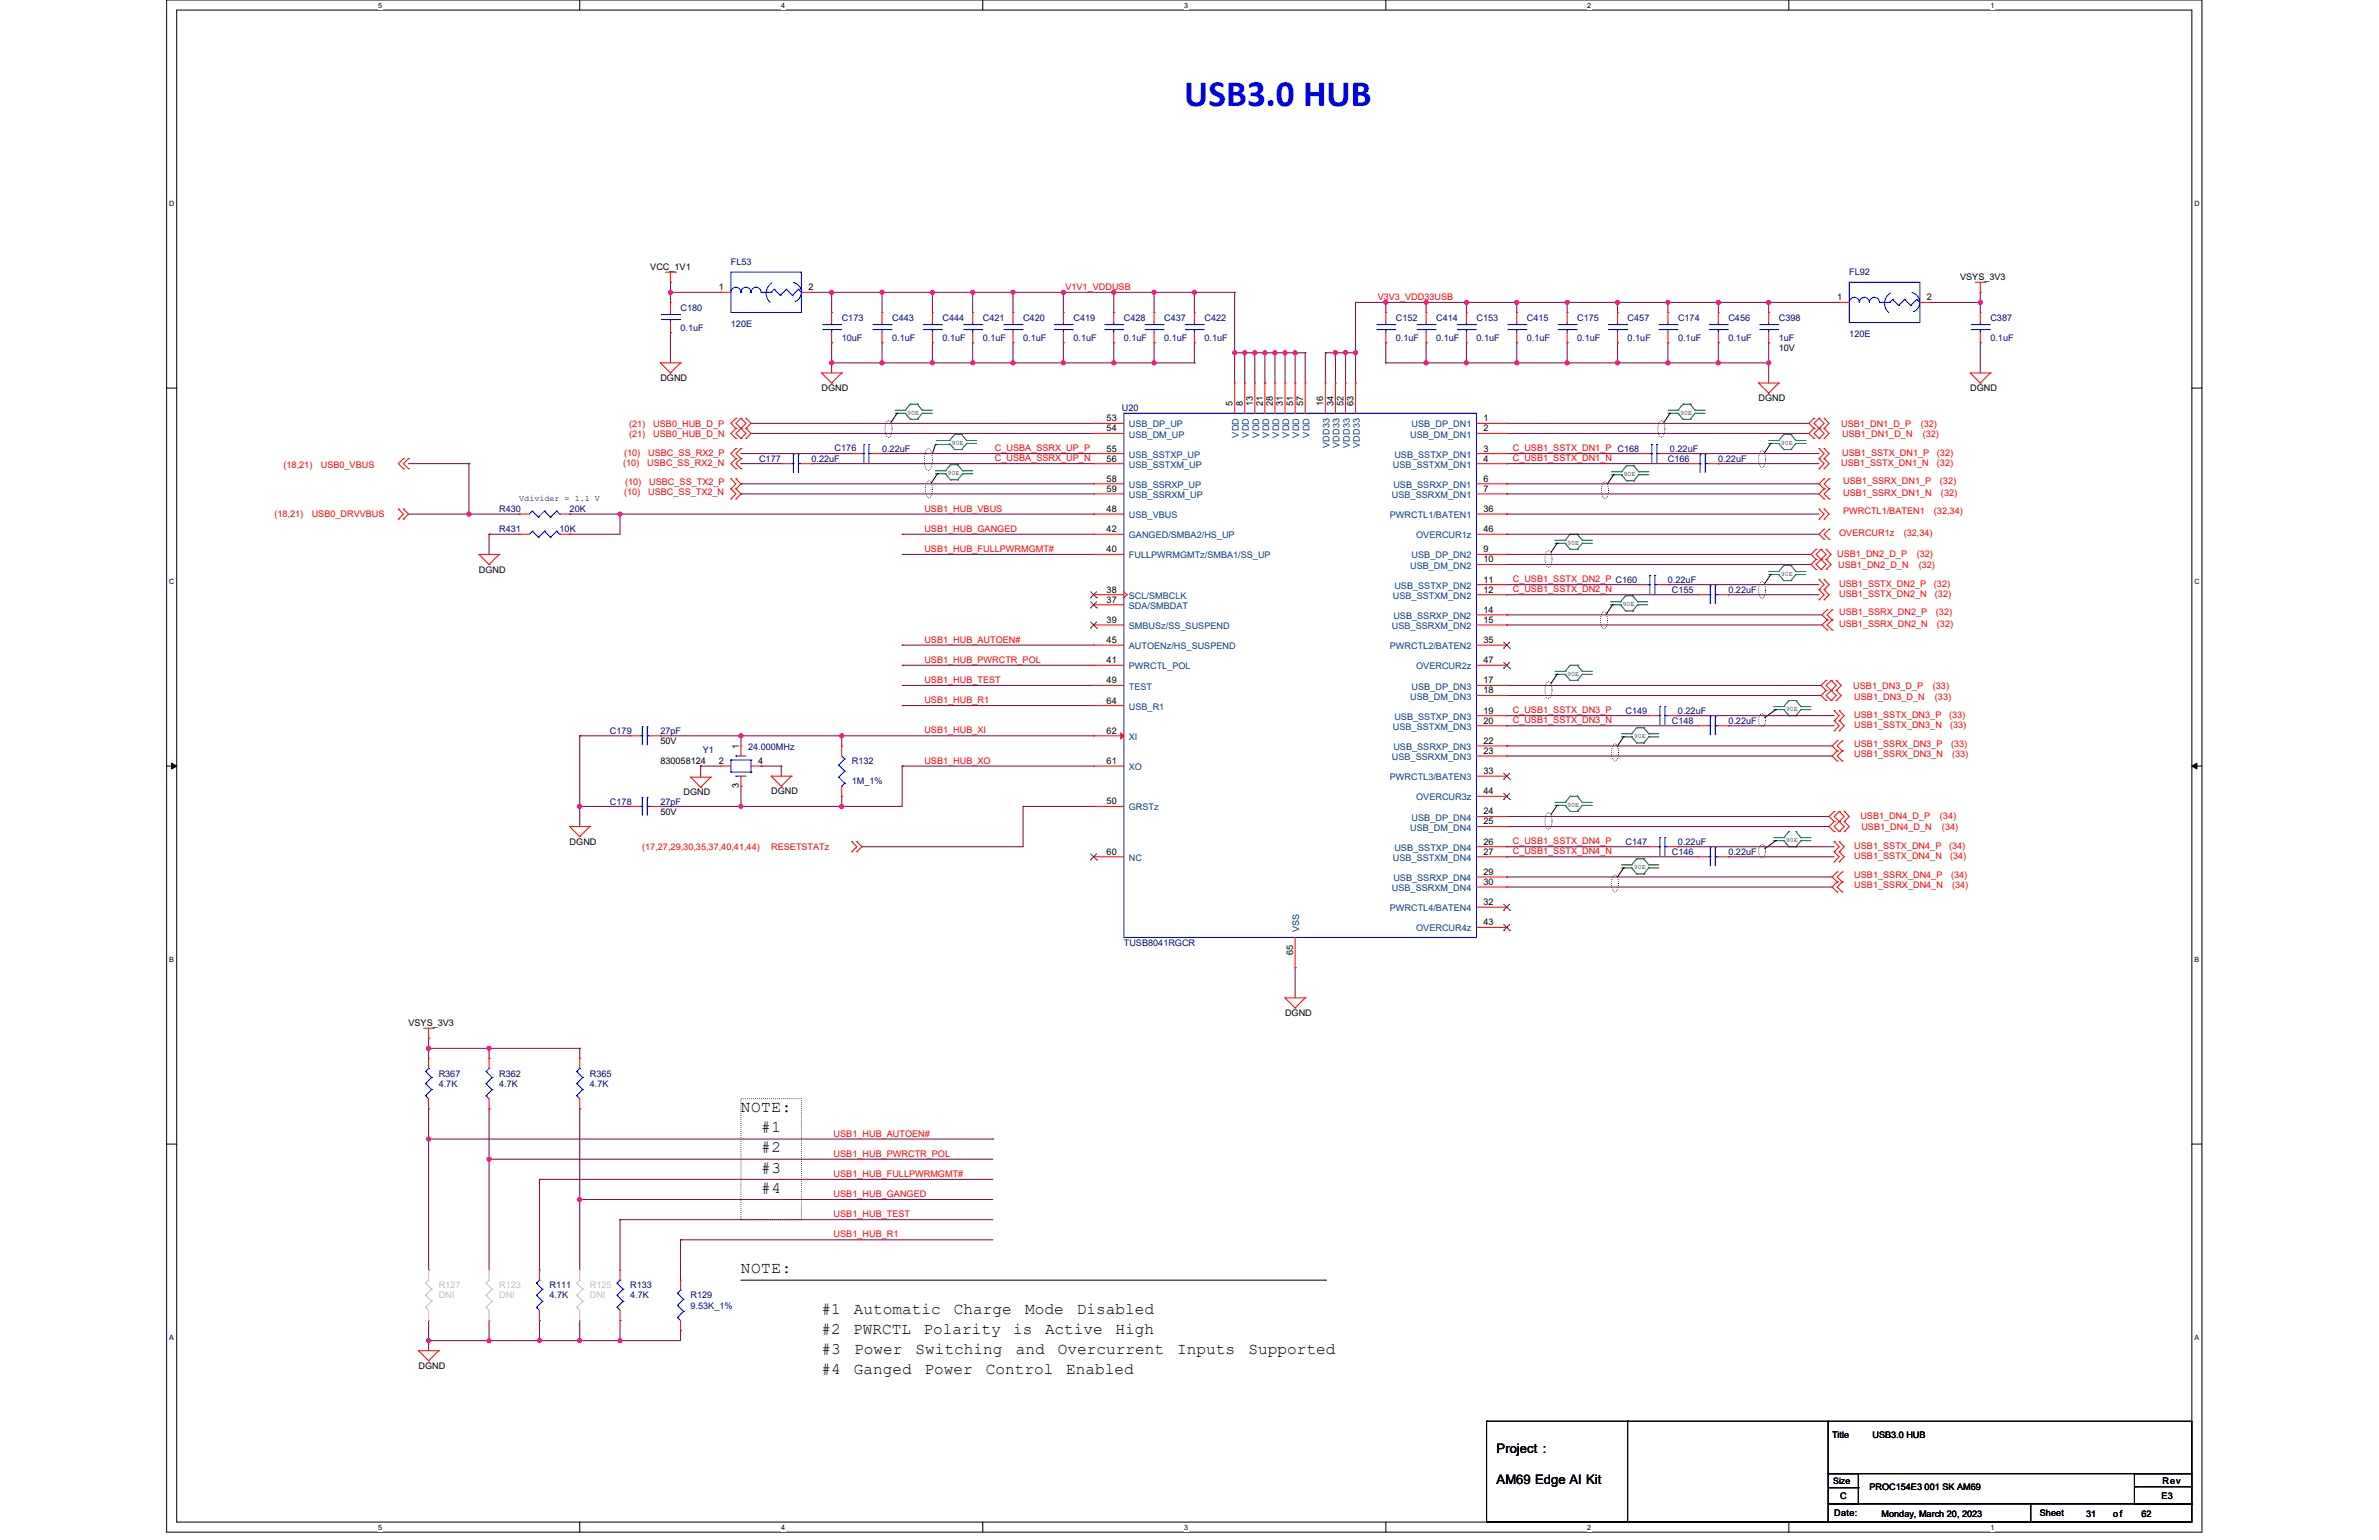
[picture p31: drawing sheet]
<svg xmlns="http://www.w3.org/2000/svg" width="432mm" height="279mm" viewBox="0 0 432 279" stroke-linecap="round" stroke-linejoin="round" font-family="sans-serif">
<defs><g id="words">
<text font-size="6.8" fill="#00f" x="215" y="19.2">USB3.0 HUB</text>
<g font-size="2.9">
<text x="134.5" y="201.8">NOTE:</text>
<text x="138.1" y="205.4">#1</text>
<text x="138.1" y="209.1">#2</text>
<text x="138.1" y="212.7">#3</text>
<text x="138.1" y="216.4">#4</text>
<text x="134.5" y="231">NOTE:</text>
<text x="149.1" y="238.3">#1</text>
<text x="155" y="238.3">Automatic</text>
<text x="173.2" y="238.3">Charge</text>
<text x="186" y="238.3">Mode</text>
<text x="195.4" y="238.3">Disabled</text>
<text x="149.1" y="245.7">#3</text>
<text x="149.1" y="242">#2</text>
<text x="154.9" y="242">PWRCTL</text>
<text x="155" y="245.7">Power</text>
<text x="166.2" y="245.7">Switching</text>
<text x="167.6" y="242">Polarity</text>
<text x="183.9" y="242">is</text>
<text x="184.4" y="245.7">and</text>
<text x="189.7" y="242">Active</text>
<text x="192" y="245.7">Overcurrent</text>
<text x="202.4" y="242">High</text>
<text x="213.7" y="245.7">Inputs</text>
<text x="226.6" y="245.7">Supported</text>
<text x="149.1" y="249.3">#4</text>
<text x="155" y="249.3">Ganged</text>
<text x="167.8" y="249.3">Power</text>
<text x="178.9" y="249.3">Control</text>
<text x="193.5" y="249.3">Enabled</text>
</g>
<g font-size="2.4">
<text x="271.6" y="263.7">Project :</text>
<text x="271.6" y="269.2">AM69 Edge AI Kit</text>
</g>
<g font-size="1.6">
<text x="118" y="49">VCC_1V1</text>
<text x="130.5" y="52.7">1</text>
<text x="146.7" y="52.7">2</text>
<text x="355.8" y="50.9">VSYS_3V3</text>
<text x="333.5" y="54.5">1</text>
<text x="349.7" y="54.5">2</text>
<text x="322.9" y="63.7">10V</text>
<text x="119.9" y="69.2">DGND</text>
<text x="149.1" y="71">DGND</text>
<text x="357.6" y="71">DGND</text>
<text x="200.9" y="76.4">53</text>
<text x="223.7" y="73.7" transform="rotate(-90 223.7 73.7)">5</text>
<text x="225.6" y="73.7" transform="rotate(-90 225.6 73.7)">8</text>
<text x="227.4" y="73.7" transform="rotate(-90 227.4 73.7)">13</text>
<text x="229.2" y="73.7" transform="rotate(-90 229.2 73.7)">21</text>
<text x="231" y="73.7" transform="rotate(-90 231 73.7)">28</text>
<text x="232.9" y="73.7" transform="rotate(-90 232.9 73.7)">31</text>
<text x="234.7" y="73.7" transform="rotate(-90 234.7 73.7)">51</text>
<text x="236.5" y="73.7" transform="rotate(-90 236.5 73.7)">57</text>
<text x="240.2" y="73.7" transform="rotate(-90 240.2 73.7)">16</text>
<text x="242" y="73.7" transform="rotate(-90 242 73.7)">34</text>
<text x="243.8" y="73.7" transform="rotate(-90 243.8 73.7)">52</text>
<text x="245.7" y="73.7" transform="rotate(-90 245.7 73.7)">63</text>
<text x="269.3" y="76.4">1</text>
<text x="319.2" y="72.8">DGND</text>
<text x="200.9" y="78.3">54</text>
<text x="200.9" y="81.9">55</text>
<text x="200.9" y="83.8">56</text>
<text x="269.3" y="81.9">3</text>
<text x="269.3" y="83.8">4</text>
<text x="269.3" y="78.3">2</text>
<text x="200.9" y="87.4">58</text>
<text x="200.9" y="89.2">59</text>
<text x="269.3" y="87.4">6</text>
<text x="269.3" y="89.2">7</text>
<text x="200.9" y="92.9">48</text>
<text x="269.3" y="92.9">36</text>
<text x="200.9" y="100.2">40</text>
<text x="200.9" y="96.6">42</text>
<text x="269.3" y="96.6">46</text>
<text x="269.3" y="100.2">9</text>
<text x="86.9" y="103.9">DGND</text>
<text x="200.9" y="107.5">38</text>
<text x="269.3" y="105.7">11</text>
<text x="269.3" y="107.5">12</text>
<text x="269.3" y="102">10</text>
<text x="200.9" y="109.4">37</text>
<text x="200.9" y="113">39</text>
<text x="269.3" y="111.2">14</text>
<text x="269.3" y="113">15</text>
<text x="200.9" y="116.7">45</text>
<text x="269.3" y="116.7">35</text>
<text x="200.9" y="120.3">41</text>
<text x="200.9" y="124">49</text>
<text x="269.3" y="120.3">47</text>
<text x="269.3" y="124">17</text>
<text x="269.3" y="125.8">18</text>
<text x="200.9" y="127.6">64</text>
<text x="269.3" y="129.5">19</text>
<text x="269.3" y="131.3">20</text>
<text x="119.9" y="135">50V</text>
<text x="134.1" y="135.9" transform="rotate(-90 134.1 135.9)">1</text>
<text x="200.9" y="133.1">62</text>
<text x="269.3" y="135">22</text>
<text x="269.3" y="136.8">23</text>
<text x="119.9" y="138.6">830058124</text>
<text x="130.5" y="138.6">2</text>
<text x="134.1" y="143" transform="rotate(-90 134.1 143)">3</text>
<text x="137.6" y="138.6">4</text>
<text x="200.9" y="138.6">61</text>
<text x="269.3" y="140.4">33</text>
<text x="119.9" y="147.8">50V</text>
<text x="124.1" y="144.3">DGND</text>
<text x="140" y="144.1">DGND</text>
<text x="200.9" y="145.9">50</text>
<text x="269.3" y="144.1">44</text>
<text x="269.3" y="147.8">24</text>
<text x="269.3" y="149.6">25</text>
<text x="103.4" y="153.3">DGND</text>
<text x="200.9" y="155.1">60</text>
<text x="269.3" y="153.2">26</text>
<text x="269.3" y="155.1">27</text>
<text x="269.3" y="158.7">29</text>
<text x="269.3" y="160.6">30</text>
<text x="269.3" y="164.2">32</text>
<text x="269.3" y="167.9">43</text>
<text x="234.7" y="173.2" transform="rotate(-90 234.7 173.2)">65</text>
<text x="233.2" y="184.4">DGND</text>
<text x="74.1" y="186.2">VSYS_3V3</text>
<text x="76" y="248.4">DGND</text>
<text x="332.5" y="260.8">Title</text>
<text x="339.9" y="260.8">USB3.0 HUB</text>
<text x="332.7" y="269.2">Size</text>
<text x="392.5" y="269.2">Rev</text>
<text x="332.9" y="275.1">Date:</text>
<text x="334" y="272">C</text>
<text x="339.3" y="270.3">PROC154E3 001 SK AM69</text>
<text x="341.5" y="275.3">Monday, March 20, 2023</text>
<text x="370.2" y="275.1">Sheet</text>
<text x="378.6" y="275.3">31</text>
<text x="383.6" y="275.3">of</text>
<text x="388.7" y="275.3">62</text>
<text x="392.3" y="272">E3</text>
</g>
<g font-size="1.6" fill="#000080">
<text x="132.7" y="48.1">FL53</text>
<text x="335.7" y="49.9">FL92</text>
<text x="123.5" y="56.3">C180</text>
<text x="132.7" y="59.3">120E</text>
<text x="152.8" y="58.2">C173</text>
<text x="161.9" y="58.2">C443</text>
<text x="171.1" y="58.2">C444</text>
<text x="178.4" y="58.2">C421</text>
<text x="185.7" y="58.2">C420</text>
<text x="194.8" y="58.2">C419</text>
<text x="204" y="58.2">C428</text>
<text x="211.3" y="58.2">C437</text>
<text x="218.6" y="58.2">C422</text>
<text x="253.4" y="58.2">C152</text>
<text x="260.7" y="58.2">C414</text>
<text x="268" y="58.2">C153</text>
<text x="277.1" y="58.2">C415</text>
<text x="286.3" y="58.2">C175</text>
<text x="295.4" y="58.2">C457</text>
<text x="304.6" y="58.2">C174</text>
<text x="313.7" y="58.2">C456</text>
<text x="322.9" y="58.2">C398</text>
<text x="361.3" y="58.2">C387</text>
<text x="123.5" y="60">0.1uF</text>
<text x="152.8" y="61.8">10uF</text>
<text x="161.9" y="61.8">0.1uF</text>
<text x="171.1" y="61.8">0.1uF</text>
<text x="178.4" y="61.8">0.1uF</text>
<text x="185.7" y="61.8">0.1uF</text>
<text x="194.8" y="61.8">0.1uF</text>
<text x="204" y="61.8">0.1uF</text>
<text x="211.3" y="61.8">0.1uF</text>
<text x="218.6" y="61.8">0.1uF</text>
<text x="253.4" y="61.8">0.1uF</text>
<text x="260.7" y="61.8">0.1uF</text>
<text x="268" y="61.8">0.1uF</text>
<text x="277.1" y="61.8">0.1uF</text>
<text x="286.3" y="61.8">0.1uF</text>
<text x="295.4" y="61.8">0.1uF</text>
<text x="304.6" y="61.8">0.1uF</text>
<text x="313.7" y="61.8">0.1uF</text>
<text x="322.9" y="61.8">1uF</text>
<text x="335.7" y="61.1">120E</text>
<text x="361.3" y="61.8">0.1uF</text>
<text x="203.6" y="74.6">U20</text>
<text x="137.8" y="83.8">C177</text>
<text x="147.3" y="83.8">0.22uF</text>
<text x="151.5" y="81.8">C176</text>
<text x="160.1" y="82">0.22uF</text>
<text x="302.7" y="83.8">C166</text>
<text x="303.1" y="82">0.22uF</text>
<text x="311.9" y="83.8">0.22uF</text>
<text x="90.6" y="92.9">R430</text>
<text x="103.4" y="92.9">20K</text>
<text x="90.6" y="96.6">R431</text>
<text x="101.6" y="96.6">10K</text>
<text x="302.7" y="105.7">0.22uF</text>
<text x="303.5" y="107.6">C155</text>
<text x="313.7" y="107.6">0.22uF</text>
<text x="295.1" y="129.5">C149</text>
<text x="303.5" y="131.3">C148</text>
<text x="304.6" y="129.5">0.22uF</text>
<text x="313.7" y="131.3">0.22uF</text>
<text x="110.7" y="133.2">C179</text>
<text x="119.9" y="133.2">27pF</text>
<text x="127.5" y="136.6">Y1</text>
<text x="135.8" y="136.1">24.000MHz</text>
<text x="154.6" y="138.6">R132</text>
<text x="154.6" y="142.3">1M_1%</text>
<text x="110.7" y="146">C178</text>
<text x="119.9" y="146">27pF</text>
<text x="295.1" y="153.3">C147</text>
<text x="303.5" y="155.1">C146</text>
<text x="304.6" y="153.3">0.22uF</text>
<text x="313.7" y="155.1">0.22uF</text>
<text x="204" y="171.6">TUSB8041RGCR</text>
<text x="79.6" y="195.3">R367</text>
<text x="79.6" y="197.2">4.7K</text>
<text x="90.6" y="195.3">R362</text>
<text x="90.6" y="197.2">4.7K</text>
<text x="107.1" y="195.3">R365</text>
<text x="107.1" y="197.2">4.7K</text>
<text x="99.7" y="233.7">R111</text>
<text x="114.4" y="233.7">R133</text>
<text x="99.7" y="235.6">4.7K</text>
<text x="114.4" y="235.6">4.7K</text>
<text x="125.3" y="235.6">R129</text>
<text x="125.3" y="237.4">9.53K_1%</text>
</g>
<g font-size="1.6" fill="#f00">
<text x="193.4" y="52.6">V1V1_VDDUSB</text>
<text x="250.1" y="54.4">V3V3_VDD33USB</text>
<text x="114.2" y="77.4">(21)</text>
<text x="118.6" y="77.4">USB0_HUB_D_P</text>
<text x="334.2" y="77.4">USB1_DN1_D_P</text>
<text x="348.6" y="77.4">(32)</text>
<text x="113.3" y="82.7">(10)</text>
<text x="114.2" y="79.2">(21)</text>
<text x="117.7" y="82.7">USBC_SS_RX2_P</text>
<text x="118.6" y="79.2">USB0_HUB_D_N</text>
<text x="180.6" y="83.7">C_USBA_SSRX_UP_N</text>
<text x="180.6" y="81.9">C_USBA_SSRX_UP_P</text>
<text x="274.6" y="83.7">C_USB1_SSTX_DN1_N</text>
<text x="274.6" y="81.9">C_USB1_SSTX_DN1_P C168</text>
<text x="334.4" y="79.2">USB1_DN1_D_N</text>
<text x="334.4" y="82.7">USB1_SSTX_DN1_P</text>
<text x="349" y="79.2">(32)</text>
<text x="351.6" y="82.7">(32)</text>
<text x="51.5" y="84.9">(18,21)</text>
<text x="58.2" y="84.9">USB0_VBUS</text>
<text x="113.1" y="84.5">(10)</text>
<text x="113.3" y="89.8">(10)</text>
<text x="113.5" y="88">(10)</text>
<text x="117.5" y="84.5">USBC_SS_RX2_N</text>
<text x="117.7" y="89.8">USBC_SS_TX2_N</text>
<text x="117.8" y="88">USBC_SS_TX2_P</text>
<text x="334.2" y="84.5">USB1_SSTX_DN1_N</text>
<text x="334.6" y="90">USB1_SSRX_DN1_N</text>
<text x="334.6" y="87.8">USB1_SSRX_DN1_P</text>
<text x="351.6" y="84.5">(32)</text>
<text x="352.1" y="87.8">(32)</text>
<text x="352.3" y="90">(32)</text>
<text x="49.8" y="93.8">(18,21)</text>
<text x="56.6" y="93.8">USB0_DRVVBUS</text>
<text x="167.8" y="92.8">USB1_HUB_VBUS</text>
<text x="334.6" y="93.3">PWRCTL1/BATEN1</text>
<text x="351" y="93.3">(32,34)</text>
<text x="167.8" y="100.2">USB1_HUB_FULLPWRMGMT#</text>
<text x="167.8" y="96.5">USB1_HUB_GANGED</text>
<text x="333.5" y="101">USB1_DN2_D_P</text>
<text x="333.8" y="97.3">OVERCUR1z</text>
<text x="345.5" y="97.3">(32,34)</text>
<text x="347.9" y="101">(32)</text>
<text x="274.6" y="107.5">C_USB1_SSTX_DN2_N</text>
<text x="274.6" y="105.6">C_USB1_SSTX_DN2_P C160</text>
<text x="333.6" y="103">USB1_DN2_D_N</text>
<text x="333.8" y="106.5">USB1_SSTX_DN2_P</text>
<text x="348.3" y="103">(32)</text>
<text x="351" y="106.5">(32)</text>
<text x="333.8" y="113.8">USB1_SSRX_DN2_N</text>
<text x="333.8" y="111.6">USB1_SSRX_DN2_P</text>
<text x="333.8" y="108.3">USB1_SSTX_DN2_N</text>
<text x="351.2" y="108.3">(32)</text>
<text x="351.4" y="111.6">(32)</text>
<text x="351.6" y="113.8">(32)</text>
<text x="167.8" y="116.6">USB1_HUB_AUTOEN#</text>
<text x="167.8" y="123.9">USB1_HUB_TEST</text>
<text x="167.8" y="120.3">USB1_HUB_PWRCTR_POL</text>
<text x="336.4" y="124.9">USB1_DN3_D_P</text>
<text x="350.8" y="124.9">(33)</text>
<text x="167.8" y="127.6">USB1_HUB_R1</text>
<text x="274.6" y="131.2">C_USB1_SSTX_DN3_N</text>
<text x="274.6" y="129.4">C_USB1_SSTX_DN3_P</text>
<text x="336.6" y="126.9">USB1_DN3_D_N</text>
<text x="336.6" y="130.2">USB1_SSTX_DN3_P</text>
<text x="351.2" y="126.9">(33)</text>
<text x="353.8" y="130.2">(33)</text>
<text x="167.8" y="133.1">USB1_HUB_XI</text>
<text x="336.6" y="132.1">USB1_SSTX_DN3_N</text>
<text x="336.6" y="137.4">USB1_SSRX_DN3_N</text>
<text x="336.6" y="135.5">USB1_SSRX_DN3_P</text>
<text x="353.9" y="132.1">(33)</text>
<text x="354.1" y="135.5">(33)</text>
<text x="354.3" y="137.4">(33)</text>
<text x="167.8" y="138.6">USB1_HUB_XO</text>
<text x="337.7" y="148.5">USB1_DN4_D_P</text>
<text x="352.1" y="148.5">(34)</text>
<text x="116.6" y="154.2">(17,27,29,30,35,37,40,41,44)</text>
<text x="140" y="154.2">RESETSTATz</text>
<text x="274.6" y="155">C_USB1_SSTX_DN4_N</text>
<text x="274.6" y="153.2">C_USB1_SSTX_DN4_P</text>
<text x="336.6" y="154">USB1_SSTX_DN4_P</text>
<text x="336.6" y="155.8">USB1_SSTX_DN4_N</text>
<text x="337.9" y="150.5">USB1_DN4_D_N</text>
<text x="352.5" y="150.5">(34)</text>
<text x="353.8" y="154">(34)</text>
<text x="353.9" y="155.8">(34)</text>
<text x="336.6" y="161.1">USB1_SSRX_DN4_N</text>
<text x="336.6" y="159.3">USB1_SSRX_DN4_P</text>
<text x="354.1" y="159.3">(34)</text>
<text x="354.3" y="161.1">(34)</text>
<text x="151.3" y="209.9">USB1_HUB_PWRCTR_POL</text>
<text x="151.3" y="206.2">USB1_HUB_AUTOEN#</text>
<text x="151.3" y="213.5">USB1_HUB_FULLPWRMGMT#</text>
<text x="151.3" y="220.9">USB1_HUB_TEST</text>
<text x="151.3" y="217.2">USB1_HUB_GANGED</text>
<text x="151.3" y="224.5">USB1_HUB_R1</text>
</g>
<g font-size="1.6" fill="#004080">
<text x="204.9" y="77.6">USB_DP_UP</text>
<text x="256.2" y="77.6">USB_DP_DN1</text>
<text x="204.9" y="79.4">USB_DM_UP</text>
<text x="204.9" y="83">USB_SSTXP_UP</text>
<text x="224.9" y="79.4" transform="rotate(-90 224.9 79.4)">VDD</text>
<text x="226.7" y="79.4" transform="rotate(-90 226.7 79.4)">VDD</text>
<text x="228.5" y="79.4" transform="rotate(-90 228.5 79.4)">VDD</text>
<text x="230.3" y="79.4" transform="rotate(-90 230.3 79.4)">VDD</text>
<text x="232.2" y="79.4" transform="rotate(-90 232.2 79.4)">VDD</text>
<text x="234" y="79.4" transform="rotate(-90 234 79.4)">VDD</text>
<text x="235.8" y="79.4" transform="rotate(-90 235.8 79.4)">VDD</text>
<text x="237.7" y="79.4" transform="rotate(-90 237.7 79.4)">VDD</text>
<text x="241.3" y="81.2" transform="rotate(-90 241.3 81.2)">VDD33</text>
<text x="243.1" y="81.2" transform="rotate(-90 243.1 81.2)">VDD33</text>
<text x="245" y="81.2" transform="rotate(-90 245 81.2)">VDD33</text>
<text x="246.8" y="81.2" transform="rotate(-90 246.8 81.2)">VDD33</text>
<text x="253.1" y="83">USB_SSTXP_DN1</text>
<text x="255.9" y="79.4">USB_DM_DN1</text>
<text x="204.9" y="84.9">USB_SSTXM_UP</text>
<text x="204.9" y="88.5">USB_SSRXP_UP</text>
<text x="252.8" y="84.9">USB_SSTXM_DN1</text>
<text x="252.9" y="88.5">USB_SSRXP_DN1</text>
<text x="204.9" y="94">USB_VBUS</text>
<text x="204.9" y="90.4">USB_SSRXM_UP</text>
<text x="252.3" y="94">PWRCTL1/BATEN1</text>
<text x="252.6" y="90.4">USB_SSRXM_DN1</text>
<text x="204.9" y="101.3">FULLPWRMGMTz/SMBA1/SS_UP</text>
<text x="204.9" y="97.7">GANGED/SMBA2/HS_UP</text>
<text x="256.2" y="101.3">USB_DP_DN2</text>
<text x="257.1" y="97.7">OVERCUR1z</text>
<text x="253.1" y="106.8">USB_SSTXP_DN2</text>
<text x="255.9" y="103.2">USB_DM_DN2</text>
<text x="204.9" y="108.6">SCL/SMBCLK</text>
<text x="204.9" y="110.5">SDA/SMBDAT</text>
<text x="252.8" y="108.6">USB_SSTXM_DN2</text>
<text x="252.9" y="112.3">USB_SSRXP_DN2</text>
<text x="204.9" y="114.1">SMBUSz/SS_SUSPEND</text>
<text x="204.9" y="117.8">AUTOENz/HS_SUSPEND</text>
<text x="252.3" y="117.8">PWRCTL2/BATEN2</text>
<text x="252.6" y="114.1">USB_SSRXM_DN2</text>
<text x="204.9" y="121.4">PWRCTL_POL</text>
<text x="204.9" y="125.1">TEST</text>
<text x="256.2" y="125.1">USB_DP_DN3</text>
<text x="257.1" y="121.4">OVERCUR2z</text>
<text x="204.9" y="128.8">USB_R1</text>
<text x="253.1" y="130.6">USB_SSTXP_DN3</text>
<text x="255.9" y="126.9">USB_DM_DN3</text>
<text x="204.9" y="134.2">XI</text>
<text x="252.6" y="137.9">USB_SSRXM_DN3</text>
<text x="252.8" y="132.4">USB_SSTXM_DN3</text>
<text x="252.9" y="136.1">USB_SSRXP_DN3</text>
<text x="204.9" y="139.7">XO</text>
<text x="252.3" y="141.6">PWRCTL3/BATEN3</text>
<text x="204.9" y="147">GRSTz</text>
<text x="256.2" y="148.9">USB_DP_DN4</text>
<text x="257.1" y="145.2">OVERCUR3z</text>
<text x="253.1" y="154.4">USB_SSTXP_DN4</text>
<text x="255.9" y="150.7">USB_DM_DN4</text>
<text x="204.9" y="156.2">NC</text>
<text x="252.6" y="161.7">USB_SSRXM_DN4</text>
<text x="252.8" y="156.2">USB_SSTXM_DN4</text>
<text x="252.9" y="159.8">USB_SSRXP_DN4</text>
<text x="252.3" y="165.3">PWRCTL4/BATEN4</text>
<text x="235.8" y="169.2" transform="rotate(-90 235.8 169.2)">VSS</text>
<text x="257.1" y="169">OVERCUR4z</text>
</g>
<g font-size="1.6" fill="#c0c0c0">
<text x="79.6" y="233.7">R127</text>
<text x="90.6" y="233.7">R123</text>
<text x="107.1" y="233.7">R125</text>
<text x="79.6" y="235.6">DNI</text>
<text x="90.6" y="235.6">DNI</text>
<text x="107.1" y="235.6">DNI</text>
</g>
<text font-size="1.5" x="94.3" y="90.8">Vdivider = 1.1 V</text>
<g font-size="1.3">
<text x="68.6" y="1.4">5</text>
<text x="141.8" y="1.4">4</text>
<text x="215" y="1.4">3</text>
<text x="288.1" y="1.4">2</text>
<text x="361.3" y="1.4">1</text>
<text x="30.7" y="37.3">D</text>
<text x="398.3" y="37.3">D</text>
<text x="30.7" y="105.9">C</text>
<text x="398.3" y="105.9">C</text>
<text x="30.7" y="174.5">B</text>
<text x="398.3" y="174.5">B</text>
<text x="30.7" y="243">A</text>
<text x="398.3" y="243">A</text>
<text x="68.6" y="277.5">5</text>
<text x="141.8" y="277.5">4</text>
<text x="215" y="277.5">3</text>
<text x="288.1" y="277.5">2</text>
<text x="361.3" y="277.5">1</text>
</g>
<g font-size="1.2">
<text x="164.7" y="75.2">90E</text>
<text x="304.9" y="75.2">90E</text>
<text x="172.7" y="80.7">90E</text>
<text x="323.2" y="80.7">90E</text>
<text x="172" y="86.2">90E</text>
<text x="294.7" y="86.4">90E</text>
<text x="284.4" y="98.8">90E</text>
<text x="323.2" y="104.5">90E</text>
<text x="294.5" y="110">90E</text>
<text x="284.4" y="122.6">90E</text>
<text x="324.1" y="129">90E</text>
<text x="296.5" y="133.9">90E</text>
<text x="284.4" y="146.4">90E</text>
<text x="324.1" y="152.8">90E</text>
<text x="296.5" y="157.7">90E</text>
</g>
</g></defs>
<path d="M30.2 0h369.5v278h-369.5zM32.1 1.8h365.7v274.3h-365.7z" fill="none" stroke="#000" stroke-width=".18"/>
<g fill="#fff">
<path d="M68.7 .2h.7v1.4h-.7z"/>
<path d="M68.7 276.3h.7v1.5h-.7z"/>
</g>
<path d="M105.2 0v1.8M105.2 276.1v1.9" fill="none" stroke="#000" stroke-width=".18"/>
<g fill="#fff">
<path d="M141.8 .2h.7v1.4h-.7z"/>
<path d="M141.8 276.3h.7v1.5h-.7z"/>
</g>
<path d="M178.4 0v1.8M178.4 276.1v1.9" fill="none" stroke="#000" stroke-width=".18"/>
<g fill="#fff">
<path d="M215 .2h.7v1.4h-.7z"/>
<path d="M215 276.3h.7v1.5h-.7z"/>
</g>
<path d="M251.5 0v1.8M251.5 276.1v1.9" fill="none" stroke="#000" stroke-width=".18"/>
<g fill="#fff">
<path d="M288.1 .2h.7v1.4h-.7z"/>
<path d="M288.1 276.3h.7v1.5h-.7z"/>
</g>
<path d="M324.7 0v1.8M324.7 276.1v1.9" fill="none" stroke="#000" stroke-width=".18"/>
<g fill="#fff">
<path d="M361.3 .2h.7v1.4h-.7z"/>
<path d="M361.3 276.3h.7v1.5h-.7z"/>
<path d="M30.7 36.1h1v1.5h-1z"/>
<path d="M398.3 36.1h.9v1.5h-.9z"/>
<path d="M30.7 104.7h1v1.5h-1z"/>
<path d="M398.3 104.7h.9v1.5h-.9z"/>
</g>
<path d="M30.2 70.4h1.9M397.8 70.4h1.9" fill="none" stroke="#000" stroke-width=".18"/>
<g fill="#fff">
<path d="M30.7 173.3h.9v1.4h-.9z"/>
<path d="M398.3 173.3h.9v1.4h-.9z"/>
</g>
<path d="M30.2 139h1.9M31.2 138.5l.9 .5-.9 .5zM397.8 139l.9-.5v1zM397.8 139h1.9" fill="none" stroke="#000" stroke-width=".18"/>
<path d="M31.2 138.5l.9 .5-.9 .5zM397.8 139l.9-.5v1z" fill="#000"/>
<g fill="#fff">
<path d="M30.7 241.9h.9v1.4h-.9z"/>
<path d="M398.3 241.9h.9v1.4h-.9z"/>
</g>
<g fill="none" stroke="#000" stroke-width=".18">
<path d="M162.8 75h.1M162.8 75l-1.1 1.6M303.1 75h.1M303.1 75l-1.1 1.6M169.8 80.7h.1M169.8 80.7l-.6 1.6M170.1 86h.1M170.1 86l-1.1 1.6M282.6 98.6h.1M282.6 98.6l-1.1 1.6M292.9 86.1h.1M292.9 86.1l-1.1 1.7"/>
<path d="M321.4 80.5h.1M321.4 80.5l-1.1 1.6M292.7 109.7h.1M292.7 109.7l-1.1 1.7M321.4 104.2h.1M321.4 104.2l-1.1 1.7M282.6 122.3h.1M282.6 122.3l-1.1 1.7M294.7 133.7h.1M294.7 133.7l-1.1 1.6M322.3 128.7h.1M322.3 128.7l-2 1.5"/>
<path d="M282.6 146.1h.1M282.6 146.1l-1.1 1.7M294.7 157.5h.1M294.7 157.5l-1.1 1.6M322.3 152.5h.1M322.3 152.5l-2 1.5M30.2 207.6h1.9M397.8 207.6h1.9M134.5 232.3h106.1M240.6 232.3h.1"/>
</g>
<g fill="none" stroke="#008000" stroke-width=".18">
<path d="M162.5 74.4h1.8M162.5 75h1.8M164.3 74.4h.1M164.3 75h.1M164.3 75l.9 1.1M165.2 73.3h.1M165.2 76.1h.1M165.2 73.3l-.9 1.1M165.2 73.3h1.3M165.2 76.1h1.3M166.5 73.3h.1M166.5 76.1h.1"/>
<path d="M166.5 73.3l.9 1.1M167.4 74.4h.1M167.4 75h.1M167.4 74.4h1.8M167.4 75h1.8M167.4 75l-.9 1.1M170 79.9h2.3M172.3 79.9h.1M173.3 78.8h.1M173.3 78.8l-1 1.1M173.3 78.8h1.2M174.5 78.8h.1"/>
<path d="M174.5 78.8l1 1.1M175.5 79.9h.1M175.5 79.9h1.8M302.7 74.4h1.9M302.7 75h1.9M304.6 74.4h.1M304.6 75h.1M304.6 75l.9 1.1M305.5 73.3h.1M305.5 76.1h.1M305.5 73.3h1.3M305.5 76.1h1.3"/>
<path d="M305.5 73.3l-.9 1.1M306.8 73.3h.1M306.8 76.1h.1M306.8 73.3l.9 1.1M307.7 74.4h.1M307.7 75h.1M307.7 74.4h1.8M307.7 75h1.8M307.7 75l-.9 1.1M321 79.9h1.9M322.9 79.9h.1M323.8 78.8h.1"/>
<path d="M323.8 78.8h1.3M323.8 78.8l-.9 1.1M325.1 78.8h.1M325.1 78.8l.9 1.1M326 79.9h.1M326 79.9h1.8M169.8 85.4h1.8M169.8 86h1.8M170 80.7h2.3M171.6 85.4h.1M171.6 86h.1M171.6 86l.9 1.1"/>
<path d="M172.3 80.7h.1M172.3 80.5l1 1.1M172.5 84.3h.1M172.5 87.1h.1M172.5 84.3l-.9 1.1M172.5 84.3h1.3M172.5 87.1h1.3M173.3 81.6h.1M173.3 81.6h1.2M173.8 84.3h.1M173.8 87.1h.1M173.8 84.3l.9 1.1"/>
<path d="M174.5 81.6h.1M174.7 85.4h.1M174.7 86h.1M174.7 85.4h1.8M174.7 86h1.8M174.7 86l-.9 1.1M175.5 80.5h.1M175.5 80.5l-1 1.1M175.5 80.5h1.8M282.3 98h1.8M282.3 98.6h1.8M284.1 98h.1"/>
<path d="M284.1 98.6h.1M284.1 98.6l.9 1.1M285 96.9h.1M285 99.7h.1M285 96.9l-.9 1.1M285 96.9h1.3M285 99.7h1.3M286.3 96.9h.1M286.3 99.7h.1M286.3 96.9l.9 1.1M287.2 98h.1M287.2 98.6h.1"/>
<path d="M287.2 98h1.8M287.2 98.6h1.8M287.2 98.6l-.9 1.1M292.5 85.6h1.8M292.5 86.1h1.8M294.3 85.6h.1M294.3 86.1h.1M294.3 86.1l.9 1.1M295.2 84.5h.1M295.2 87.2h.1M295.2 84.5l-.9 1.1M295.2 84.5h1.3"/>
<path d="M295.2 87.2h1.3M296.5 84.5h.1M296.5 87.2h.1M296.5 84.5l.9 1.1M297.4 85.6h.1M297.4 86.1h.1M297.4 85.6h1.9M297.4 86.1h1.9M297.4 86.1l-.9 1.1M321 80.5h1.9M322.9 80.5h.1M322.9 80.5l.9 1.1"/>
<path d="M323.8 81.6h.1M323.8 81.6h1.3M325.1 81.6h.1M326 80.5h.1M326 80.5h1.8M326 80.5l-.9 1.1M292.3 109.2h1.8M292.3 109.7h1.8M294.1 109.2h.1M294.1 109.7h.1M294.1 109.7l1 1.1M295.1 108.1h.1"/>
<path d="M295.1 110.8h.1M295.1 108.1l-1 1.1M295.1 108.1h1.2M295.1 110.8h1.2M296.3 108.1h.1M296.3 110.8h.1M296.3 108.1l.9 1.1M297.2 109.2h.1M297.2 109.7h.1M297.2 109.2h1.9M297.2 109.7h1.9M297.2 109.7l-.9 1.1"/>
<path d="M321 103.7h1.9M321 104.2h1.9M322.9 103.7h.1M322.9 104.2h.1M322.9 104.2l.9 1.1M323.8 102.6h.1M323.8 105.3h.1M323.8 102.6l-.9 1.1M323.8 102.6h1.3M323.8 105.3h1.3M325.1 102.6h.1M325.1 105.3h.1"/>
<path d="M325.1 102.6l.9 1.1M326 103.7h.1M326 104.2h.1M326 103.7h1.8M326 104.2h1.8M326 104.2l-.9 1.1M282.3 121.8h1.8M282.3 122.3h1.8M284.1 121.8h.1M284.1 122.3h.1M284.1 122.3l.9 1.1M285 120.7h.1"/>
<path d="M285 123.4h.1M285 120.7l-.9 1.1M285 120.7h1.3M285 123.4h1.3M286.3 120.7h.1M286.3 123.4h.1M286.3 120.7l.9 1.1M287.2 121.8h.1M287.2 122.3h.1M287.2 121.8h1.8M287.2 122.3h1.8M287.2 122.3l-.9 1.1"/>
<path d="M294.3 133.1h1.9M294.3 133.7h1.9M296.2 133.1h.1M296.2 133.7h.1M296.2 133.7l.9 1.1M297.1 132h.1M297.1 134.8h.1M297.1 132l-.9 1.1M297.1 132h1.2M297.1 134.8h1.2M298.3 132h.1M298.3 134.8h.1"/>
<path d="M298.3 132l1 1.1M299.3 133.1h.1M299.3 133.7h.1M299.3 133.1h1.8M299.3 133.7h1.8M299.3 133.7l-1 1.1M321.9 128.2h1.9M321.9 128.7h1.9M323.8 128.2h.1M323.8 128.7h.1M323.8 128.7l.9 1.1M324.7 127.1h.1"/>
<path d="M324.7 129.8h.1M324.7 127.1l-.9 1.1M324.7 127.1h1.3M324.7 129.8h1.3M326 127.1h.1M326 129.8h.1M326 127.1l.9 1.1M326.9 128.2h.1M326.9 128.7h.1M326.9 128.2h1.8M326.9 128.7h1.8M326.9 128.7l-.9 1.1"/>
<path d="M282.3 145.6h1.8M282.3 146.1h1.8M284.1 145.6h.1M284.1 146.1h.1M284.1 146.1l.9 1.1M285 144.5h.1M285 147.2h.1M285 144.5l-.9 1.1M285 144.5h1.3M285 147.2h1.3M286.3 144.5h.1M286.3 147.2h.1"/>
<path d="M286.3 144.5l.9 1.1M287.2 145.6h.1M287.2 146.1h.1M287.2 145.6h1.8M287.2 146.1h1.8M287.2 146.1l-.9 1.1M294.3 156.9h1.9M294.3 157.5h1.9M296.2 156.9h.1M296.2 157.5h.1M296.2 157.5l.9 1.1M297.1 155.8h.1"/>
<path d="M297.1 158.6h.1M297.1 155.8l-.9 1.1M297.1 155.8h1.2M297.1 158.6h1.2M298.3 155.8h.1M298.3 158.6h.1M298.3 155.8l1 1.1M299.3 156.9h.1M299.3 157.5h.1M299.3 156.9h1.8M299.3 157.5h1.8M299.3 157.5l-1 1.1"/>
<path d="M321.9 152h1.9M321.9 152.5h1.9M323.8 152h.1M323.8 152.5h.1M323.8 152.5l.9 1.1M324.7 150.9h.1M324.7 153.6h.1M324.7 150.9l-.9 1.1M324.7 153.6h1.3M326 150.9h.1M326 153.6h.1M326 150.9l.9 1.1"/>
<path d="M326.9 152h.1M326.9 152.5h.1M326.9 152h1.8M326.9 152.5h1.8M326.9 152.5l-.9 1.1"/>
</g>
<g fill="none" stroke="#000" stroke-width=".18" stroke-dasharray="0 .4">
<path d="M161.1 76.3h.2a1.83 1.83 0 0 1 .6 2 1.07 1.07 0 0 1-.6 1.1 1.84 1.84 0 0 1-.6-2.1zM301.3 76.3h.2a1.83 1.83 0 0 1 .7 2 1.07 1.07 0 0 1-.7 1.1 1.85 1.85 0 0 1-.6-2.1zM168.3 81.5l.2-.1a1.41 1.41 0 0 1 .7 1.4 3.8 3.8 0 0 1-.5 2.5l-.2 .1a1.41 1.41 0 0 1-.7-1.4 3.8 3.8 0 0 1 .5-2.5zM168.4 87.3l.2-.1a1.83 1.83 0 0 1 .6 2.1 1.07 1.07 0 0 1-.6 1 1.84 1.84 0 0 1-.6-2zM280.9 99.9h.2a1.83 1.83 0 0 1 .6 2 1.07 1.07 0 0 1-.6 1.1 1.84 1.84 0 0 1-.6-2.1zM291.1 87.5l.2-.1a1.83 1.83 0 0 1 .6 2.1 1.07 1.07 0 0 1-.6 1 1.85 1.85 0 0 1-.6-2zM319.6 81.8l.2-.1a1.83 1.83 0 0 1 .6 2.1 1.07 1.07 0 0 1-.6 1 1.84 1.84 0 0 1-.6-2zM290.9 111.1l.2-.1a1.83 1.83 0 0 1 .6 2 1.07 1.07 0 0 1-.6 1.1 1.84 1.84 0 0 1-.6-2zM319.6 105.6l.2-.1a1.83 1.83 0 0 1 .6 2.1 1.07 1.07 0 0 1-.6 1 1.84 1.84 0 0 1-.6-2zM280.9 123.7l.2-.1a1.83 1.83 0 0 1 .6 2.1 1.07 1.07 0 0 1-.6 1 1.84 1.84 0 0 1-.6-2zM292.9 135h.2a1.83 1.83 0 0 1 .6 2 1.07 1.07 0 0 1-.6 1.1 1.85 1.85 0 0 1-.6-2.1zM319.6 129.6l.2-.1a1.42 1.42 0 0 1 0 2.4 1.47 1.47 0 0 1-.2-2.3z"/>
<path d="M280.9 147.5l.2-.1a1.83 1.83 0 0 1 .6 2 1.07 1.07 0 0 1-.6 1.1 1.84 1.84 0 0 1-.6-2zM292.9 158.8l.2-.1a1.83 1.83 0 0 1 .6 2.1 1.07 1.07 0 0 1-.6 1 1.85 1.85 0 0 1-.6-2zM319.6 153.3h.2a1.42 1.42 0 0 1 0 2.3 1.47 1.47 0 0 1-.2-2.3zM134.5 199.3h11v22h-11z"/>
</g>
<path d="M152.8 133.5h.1M152.8 133.5h45.7" fill="none" stroke="#800040" stroke-width=".18"/>
<circle cx="152.8" cy="133.5" r=".37" fill="#f0f"/>
<circle cx="152.8" cy="133.5" r=".37" fill="none" stroke="#f0f" stroke-width=".18"/>
<path d="M121.7 53h.1M121.7 53v1.9M359.4 54.9h.1M359.4 54.9v1.8M121.7 60.4h.1M121.7 60.4v5.4M136.3 76.8h.1M136.3 76.8h62.2M359.4 62.2h.1M359.4 62.2v5.5M105.2 133.5h.1M105.2 133.5v12.8" fill="none" stroke="#800040" stroke-width=".18"/>
<circle cx="105.2" cy="146.3" r=".37" fill="#f0f"/>
<circle cx="105.2" cy="146.3" r=".37" fill="none" stroke="#f0f" stroke-width=".18"/>
<path d="M119.9 133.5h.1M119.9 133.5h14.6" fill="none" stroke="#800040" stroke-width=".18"/>
<circle cx="134.5" cy="133.5" r=".37" fill="#f0f"/>
<circle cx="134.5" cy="133.5" r=".37" fill="none" stroke="#f0f" stroke-width=".18"/>
<path d="M105.2 133.5h.1M105.2 133.5h9.2M134.5 133.5h.1M134.5 133.5v1.8M105.2 146.3h.1M105.2 146.3h9.2M105.2 146.3v3.7M119.9 146.3h.1M119.9 146.3h14.6" fill="none" stroke="#800040" stroke-width=".18"/>
<circle cx="134.5" cy="146.3" r=".37" fill="#f0f"/>
<circle cx="134.5" cy="146.3" r=".37" fill="none" stroke="#f0f" stroke-width=".18"/>
<path d="M134.5 133.5h.1M134.5 133.5h18.3M152.8 133.5h.1M152.8 133.5v1.8M134.5 142.6h.1M134.5 146.3h.1M134.5 142.6v3.7M134.5 146.3h18.3" fill="none" stroke="#800040" stroke-width=".18"/>
<circle cx="152.8" cy="146.3" r=".37" fill="#f0f"/>
<circle cx="152.8" cy="146.3" r=".37" fill="none" stroke="#f0f" stroke-width=".18"/>
<path d="M74.1 93.3h11M85.1 93.3h.1M88.8 96.9h.1M88.8 96.9h5.5M88.8 96.9v3.7M103.4 93.3h.1M103.4 96.9h.1M103.4 93.3h9.1M112.5 93.3h.1M112.5 93.3v3.6h-9.1M152.8 146.3h.1M152.8 146.3h10.9" fill="none" stroke="#800040" stroke-width=".18"/>
<circle cx="85.1" cy="93.3" r=".37" fill="#f0f"/>
<circle cx="85.1" cy="93.3" r=".37" fill="none" stroke="#f0f" stroke-width=".18"/>
<path d="M266.2 54.9h.1M266.2 54.9h18.2M266.2 54.9v1.8M275.3 54.9h.1M275.3 54.9v1.8M293.6 54.9h.1M293.6 54.9v1.8M321 65.8h.1M321 65.8v3.7" fill="none" stroke="#800040" stroke-width=".18"/>
<circle cx="275.3" cy="54.9" r=".37" fill="#f0f"/>
<circle cx="275.3" cy="54.9" r=".37" fill="none" stroke="#f0f" stroke-width=".18"/>
<path d="M258.8 54.9h.1M258.8 54.9h7.4M284.4 54.9h.1M284.4 54.9v1.8" fill="none" stroke="#800040" stroke-width=".18"/>
<circle cx="266.2" cy="54.9" r=".37" fill="#f0f"/>
<circle cx="266.2" cy="54.9" r=".37" fill="none" stroke="#f0f" stroke-width=".18"/>
<circle cx="258.8" cy="54.9" r=".37" fill="#f0f"/>
<circle cx="258.8" cy="54.9" r=".37" fill="none" stroke="#f0f" stroke-width=".18"/>
<path d="M258.8 54.9h.1M258.8 54.9v1.8M258.8 65.8h.1M266.2 62.2h.1M266.2 62.2v3.6h-7.4" fill="none" stroke="#800040" stroke-width=".18"/>
<circle cx="266.2" cy="65.8" r=".37" fill="#f0f"/>
<circle cx="266.2" cy="65.8" r=".37" fill="none" stroke="#f0f" stroke-width=".18"/>
<circle cx="258.8" cy="65.8" r=".37" fill="#f0f"/>
<circle cx="258.8" cy="65.8" r=".37" fill="none" stroke="#f0f" stroke-width=".18"/>
<path d="M266.2 65.8h.1M275.3 62.2h.1M275.3 62.2v3.6h-9.1M293.6 62.2h.1M293.6 62.2v3.6" fill="none" stroke="#800040" stroke-width=".18"/>
<circle cx="275.3" cy="65.8" r=".37" fill="#f0f"/>
<circle cx="275.3" cy="65.8" r=".37" fill="none" stroke="#f0f" stroke-width=".18"/>
<path d="M258.8 62.2h.1M258.8 62.2v3.6M275.3 65.8h.1M275.3 65.8h18.3M284.4 62.2h.1M284.4 65.8h.1M284.4 62.2v3.6" fill="none" stroke="#800040" stroke-width=".18"/>
<circle cx="293.6" cy="65.8" r=".37" fill="#f0f"/>
<circle cx="293.6" cy="65.8" r=".37" fill="none" stroke="#f0f" stroke-width=".18"/>
<circle cx="284.4" cy="65.8" r=".37" fill="#f0f"/>
<circle cx="284.4" cy="65.8" r=".37" fill="none" stroke="#f0f" stroke-width=".18"/>
<path d="M284.4 54.9h.1M284.4 54.9h9.2" fill="none" stroke="#800040" stroke-width=".18"/>
<circle cx="293.6" cy="54.9" r=".37" fill="#f0f"/>
<circle cx="293.6" cy="54.9" r=".37" fill="none" stroke="#f0f" stroke-width=".18"/>
<circle cx="284.4" cy="54.9" r=".37" fill="#f0f"/>
<circle cx="284.4" cy="54.9" r=".37" fill="none" stroke="#f0f" stroke-width=".18"/>
<path d="M244.2 64h.1M244.2 64v5.5" fill="none" stroke="#800040" stroke-width=".18"/>
<circle cx="244.2" cy="64" r=".37" fill="#f0f"/>
<circle cx="244.2" cy="64" r=".37" fill="none" stroke="#f0f" stroke-width=".18"/>
<path d="M240.6 64h.1M240.6 64v5.5M240.6 64h1.8M242.4 64h.1M242.4 64v5.5" fill="none" stroke="#800040" stroke-width=".18"/>
<circle cx="242.4" cy="64" r=".37" fill="#f0f"/>
<circle cx="242.4" cy="64" r=".37" fill="none" stroke="#f0f" stroke-width=".18"/>
<path d="M121.7 53h9.1M130.8 53h.1M242.4 64h.1M242.4 64h1.8" fill="none" stroke="#800040" stroke-width=".18"/>
<circle cx="121.7" cy="53" r=".37" fill="#f0f"/>
<circle cx="121.7" cy="53" r=".37" fill="none" stroke="#f0f" stroke-width=".18"/>
<path d="M121.7 51.2h.1M121.7 51.2v1.8M293.6 54.9h.1M293.6 54.9h9.1M359.4 53h.1M359.4 53v1.9M235.1 64h.1M235.1 64v5.5M236.9 64h.1M236.9 64v5.5" fill="none" stroke="#800040" stroke-width=".18"/>
<circle cx="235.1" cy="64" r=".37" fill="#f0f"/>
<circle cx="235.1" cy="64" r=".37" fill="none" stroke="#f0f" stroke-width=".18"/>
<path d="M231.4 64h.1M231.4 64v5.5M233.2 64h.1M233.2 64v5.5" fill="none" stroke="#800040" stroke-width=".18"/>
<circle cx="231.4" cy="64" r=".37" fill="#f0f"/>
<circle cx="231.4" cy="64" r=".37" fill="none" stroke="#f0f" stroke-width=".18"/>
<path d="M231.4 64h.1M231.4 64h1.8" fill="none" stroke="#800040" stroke-width=".18"/>
<circle cx="233.2" cy="64" r=".37" fill="#f0f"/>
<circle cx="233.2" cy="64" r=".37" fill="none" stroke="#f0f" stroke-width=".18"/>
<path d="M251.5 54.9h.1M251.5 54.9v1.8M251.5 54.9h7.3M233.2 64h.1M233.2 64h3.7M235.1 64h.1M251.5 62.2h.1M251.5 65.8h.1M251.5 62.2v3.6M251.5 65.8h7.3" fill="none" stroke="#800040" stroke-width=".18"/>
<circle cx="251.5" cy="54.9" r=".37" fill="#f0f"/>
<circle cx="251.5" cy="54.9" r=".37" fill="none" stroke="#f0f" stroke-width=".18"/>
<path d="M302.7 62.2h.1M302.7 65.8h.1M302.7 62.2v3.6M311.9 62.2h.1M311.9 62.2v3.6h-18.3" fill="none" stroke="#800040" stroke-width=".18"/>
<circle cx="311.9" cy="65.8" r=".37" fill="#f0f"/>
<circle cx="311.9" cy="65.8" r=".37" fill="none" stroke="#f0f" stroke-width=".18"/>
<circle cx="302.7" cy="65.8" r=".37" fill="#f0f"/>
<circle cx="302.7" cy="65.8" r=".37" fill="none" stroke="#f0f" stroke-width=".18"/>
<path d="M321 62.2h.1M321 62.2v3.6" fill="none" stroke="#800040" stroke-width=".18"/>
<circle cx="321" cy="65.8" r=".37" fill="#f0f"/>
<circle cx="321" cy="65.8" r=".37" fill="none" stroke="#f0f" stroke-width=".18"/>
<path d="M302.7 54.9h.1M302.7 54.9v1.8M302.7 54.9h9.2M311.9 65.8h.1M311.9 65.8h9.1" fill="none" stroke="#800040" stroke-width=".18"/>
<circle cx="311.9" cy="54.9" r=".37" fill="#f0f"/>
<circle cx="311.9" cy="54.9" r=".37" fill="none" stroke="#f0f" stroke-width=".18"/>
<circle cx="302.7" cy="54.9" r=".37" fill="#f0f"/>
<circle cx="302.7" cy="54.9" r=".37" fill="none" stroke="#f0f" stroke-width=".18"/>
<path d="M311.9 54.9h.1M311.9 54.9v1.8M311.9 54.9h21.9M321 54.9h.1M321 54.9v1.8M333.8 54.9h.1" fill="none" stroke="#800040" stroke-width=".18"/>
<circle cx="321" cy="54.9" r=".37" fill="#f0f"/>
<circle cx="321" cy="54.9" r=".37" fill="none" stroke="#f0f" stroke-width=".18"/>
<g fill="none" stroke="#800040" stroke-width=".18">
<path d="M224.1 64h.1M224.1 64v5.5M224.1 64h1.8M227.8 64h.1M227.8 64v5.5M273.5 76.8h.1M273.5 78.6h.1M273.5 76.8h54.8M273.5 78.6h54.8M273.5 93.3h.1M273.5 87.8h.1M273.5 89.6h.1"/>
<path d="M273.5 84.1h.1M273.5 82.3h.1M273.5 82.3h24.1M273.5 84.1h32.9M273.5 93.3h56.7M273.5 87.8h56.7M273.5 89.6h56.7M303.1 82.3h.1M303.1 82.3h27.1M311.9 84.1h.1M311.9 84.1h18.3M273.5 111.6h.1"/>
<path d="M273.5 113.4h.1M273.5 107.9h.1M273.5 106.1h.1M273.5 100.6h.1M273.5 102.4h.1M273.5 106.1h23.7M273.5 107.9h34.7M273.5 111.6h57.2M273.5 113.4h57.2M273.5 100.6h55.2M273.5 102.4h55.2M302.7 106.1h.1"/>
<path d="M302.7 106.1h27.5M313.7 107.9h.1M313.7 107.9h16.5M127.2 139h.1M127.2 139h3.6M127.2 139v2M138.1 139h.1M138.1 139h3.7M141.8 139h.1M141.8 139v1.8M163.7 139h.1M163.7 139v7.3"/>
<path d="M235.1 175.6h.1M235.1 175.6v5.5M123.5 224.9h.1M123.5 224.9v7.4M123.5 241.4h.1M123.5 241.4v1.8"/>
</g>
<circle cx="225.9" cy="64" r=".37" fill="#f0f"/>
<circle cx="225.9" cy="64" r=".37" fill="none" stroke="#f0f" stroke-width=".18"/>
<g fill="none" stroke="#800040" stroke-width=".18">
<path d="M225.9 64h.1M225.9 64v5.5M225.9 64h1.9M273.5 96.9h.1M273.5 96.9h56.7M163.7 139h.1M163.7 139h34.8M77.8 188.4h.1M77.8 188.4v1.8M88.8 210.3h.1M88.8 210.3v20.1M97.9 214h.1"/>
<path d="M97.9 214h82.3M88.8 239.6h.1M88.8 239.6v3.6h-11M112.5 239.6h.1M112.5 221.3h.1M112.5 221.3v9.1M112.5 239.6v3.6h-7.3M112.5 221.3h67.7M123.5 224.9h.1M123.5 224.9h56.7M77.8 243.2h.1M77.8 243.2v1.9"/>
<path d="M105.2 243.2h.1"/>
</g>
<circle cx="88.8" cy="243.2" r=".37" fill="#f0f"/>
<circle cx="88.8" cy="243.2" r=".37" fill="none" stroke="#f0f" stroke-width=".18"/>
<circle cx="77.8" cy="243.2" r=".37" fill="#f0f"/>
<circle cx="77.8" cy="243.2" r=".37" fill="none" stroke="#f0f" stroke-width=".18"/>
<path d="M97.9 214h.1M97.9 214v16.4M105.2 217.6h.1M105.2 217.6h75M105.2 217.6v12.8M97.9 239.6h.1M97.9 239.6v3.6M105.2 239.6h.1M105.2 239.6v3.6h-7.3M97.9 243.2h.1" fill="none" stroke="#800040" stroke-width=".18"/>
<circle cx="105.2" cy="243.2" r=".37" fill="#f0f"/>
<circle cx="105.2" cy="243.2" r=".37" fill="none" stroke="#f0f" stroke-width=".18"/>
<circle cx="97.9" cy="243.2" r=".37" fill="#f0f"/>
<circle cx="97.9" cy="243.2" r=".37" fill="none" stroke="#f0f" stroke-width=".18"/>
<path d="M88.8 201.2h.1M88.8 210.3h.1M88.8 201.2v9.1M88.8 210.3h91.4" fill="none" stroke="#800040" stroke-width=".18"/>
<circle cx="88.8" cy="210.3" r=".37" fill="#f0f"/>
<circle cx="88.8" cy="210.3" r=".37" fill="none" stroke="#f0f" stroke-width=".18"/>
<path d="M227.8 64h1.8M229.6 64h.1M163.7 96.9h.1M163.7 96.9h34.8M163.7 100.6h.1M163.7 100.6h34.8" fill="none" stroke="#800040" stroke-width=".18"/>
<circle cx="227.8" cy="64" r=".37" fill="#f0f"/>
<circle cx="227.8" cy="64" r=".37" fill="none" stroke="#f0f" stroke-width=".18"/>
<path d="M229.6 69.5h.1M229.6 64v5.5" fill="none" stroke="#800040" stroke-width=".18"/>
<circle cx="229.6" cy="64" r=".37" fill="#f0f"/>
<circle cx="229.6" cy="64" r=".37" fill="none" stroke="#f0f" stroke-width=".18"/>
<path d="M229.6 64h.1M229.6 64h1.8M244.2 64h.1M244.2 64h1.8M246 64h.1M246 64v5.5" fill="none" stroke="#800040" stroke-width=".18"/>
<circle cx="246" cy="64" r=".37" fill="#f0f"/>
<circle cx="246" cy="64" r=".37" fill="none" stroke="#f0f" stroke-width=".18"/>
<g fill="none" stroke="#800040" stroke-width=".18">
<path d="M246 54.9h.1M246 54.9v9.1M246 54.9h5.5M251.5 54.9h.1M112.5 93.3h86M198.5 93.3h.1M273.5 135.3h.1M273.5 137.2h.1M273.5 131.7h.1M273.5 129.8h.1M273.5 124.4h.1M273.5 126.2h.1"/>
<path d="M273.5 129.8h25.6M273.5 131.7h34.7M273.5 135.3h59M273.5 137.2h59M273.5 124.4h57M273.5 126.2h57M304.6 129.8h.1M304.6 129.8h28.3M313.7 131.7h.1M313.7 131.7h19.2M156.4 153.6h.1M156.4 153.6h29.3"/>
<path d="M273.5 148.1h.1M273.5 150h.1M273.5 148.1h58.5M273.5 150h58.5"/>
</g>
<circle cx="112.5" cy="93.3" r=".37" fill="#f0f"/>
<circle cx="112.5" cy="93.3" r=".37" fill="none" stroke="#f0f" stroke-width=".18"/>
<g fill="none" stroke="#800040" stroke-width=".18">
<path d="M163.7 128h.1M163.7 124.4h.1M163.7 120.7h.1M163.7 128h34.8M163.7 124.4h34.8M163.7 120.7h34.8M152.8 144.5h.1M152.8 144.5v1.8M185.7 146.3h.1M185.7 146.3v7.3M185.7 146.3h12.8M77.8 206.7h102.4"/>
<path d="M180.2 206.7h.1"/>
</g>
<circle cx="77.8" cy="206.7" r=".37" fill="#f0f"/>
<circle cx="77.8" cy="206.7" r=".37" fill="none" stroke="#f0f" stroke-width=".18"/>
<path d="M77.8 190.2h11M88.8 190.2h.1" fill="none" stroke="#800040" stroke-width=".18"/>
<circle cx="77.8" cy="190.2" r=".37" fill="#f0f"/>
<circle cx="77.8" cy="190.2" r=".37" fill="none" stroke="#f0f" stroke-width=".18"/>
<circle cx="88.8" cy="190.2" r=".37" fill="#f0f"/>
<circle cx="88.8" cy="190.2" r=".37" fill="none" stroke="#f0f" stroke-width=".18"/>
<g fill="none" stroke="#800040" stroke-width=".18">
<path d="M163.7 117h.1M163.7 117h34.8M77.8 190.2h.1M77.8 190.2v1.8M88.8 192h.1M88.8 190.2v1.8M77.8 206.7h.1M77.8 201.2v29.2M77.8 230.4h.1M77.8 239.6h.1M77.8 239.6v3.6M88.8 243.2h.1"/>
<path d="M88.8 243.2h9.1M112.5 243.2h.1M112.5 243.2h11"/>
</g>
<circle cx="112.5" cy="243.2" r=".37" fill="#f0f"/>
<circle cx="112.5" cy="243.2" r=".37" fill="none" stroke="#f0f" stroke-width=".18"/>
<path d="M202.2 56.7h.1M202.2 53v3.7" fill="none" stroke="#800040" stroke-width=".18"/>
<circle cx="202.1" cy="53" r=".37" fill="#f0f"/>
<circle cx="202.1" cy="53" r=".37" fill="none" stroke="#f0f" stroke-width=".18"/>
<path d="M150.9 53h.1M150.9 53v3.7" fill="none" stroke="#800040" stroke-width=".18"/>
<circle cx="150.9" cy="53" r=".37" fill="#f0f"/>
<circle cx="150.9" cy="53" r=".37" fill="none" stroke="#f0f" stroke-width=".18"/>
<path d="M150.9 53h.1M150.9 53h9.2M160.1 53h.1M160.1 53v3.7" fill="none" stroke="#800040" stroke-width=".18"/>
<circle cx="160.1" cy="53" r=".37" fill="#f0f"/>
<circle cx="160.1" cy="53" r=".37" fill="none" stroke="#f0f" stroke-width=".18"/>
<path d="M160.1 53h.1M160.1 53h16.4M169.2 53h.1M169.2 53v3.7M176.5 53h.1" fill="none" stroke="#800040" stroke-width=".18"/>
<circle cx="169.2" cy="53" r=".37" fill="#f0f"/>
<circle cx="169.2" cy="53" r=".37" fill="none" stroke="#f0f" stroke-width=".18"/>
<circle cx="176.5" cy="53" r=".37" fill="#f0f"/>
<circle cx="176.5" cy="53" r=".37" fill="none" stroke="#f0f" stroke-width=".18"/>
<path d="M176.5 53h.1M176.5 53v3.7M176.5 53h7.4M183.9 53h.1M183.9 53v3.7" fill="none" stroke="#800040" stroke-width=".18"/>
<circle cx="183.9" cy="53" r=".37" fill="#f0f"/>
<circle cx="183.9" cy="53" r=".37" fill="none" stroke="#f0f" stroke-width=".18"/>
<path d="M183.9 53h9.1M193 53h.1M193 53v3.7" fill="none" stroke="#800040" stroke-width=".18"/>
<circle cx="193" cy="53" r=".37" fill="#f0f"/>
<circle cx="193" cy="53" r=".37" fill="none" stroke="#f0f" stroke-width=".18"/>
<path d="M193 53h23.8M202.2 53h.1M209.5 53h.1M209.5 53v3.7M216.8 53h.1" fill="none" stroke="#800040" stroke-width=".18"/>
<circle cx="209.5" cy="53" r=".37" fill="#f0f"/>
<circle cx="209.5" cy="53" r=".37" fill="none" stroke="#f0f" stroke-width=".18"/>
<circle cx="216.8" cy="53" r=".37" fill="#f0f"/>
<circle cx="216.8" cy="53" r=".37" fill="none" stroke="#f0f" stroke-width=".18"/>
<path d="M224.1 53v11M224.1 64h.1" fill="none" stroke="#800040" stroke-width=".18"/>
<circle cx="224.1" cy="64" r=".37" fill="#f0f"/>
<circle cx="224.1" cy="64" r=".37" fill="none" stroke="#f0f" stroke-width=".18"/>
<path d="M150.9 62.2h.1M150.9 62.2v3.6" fill="none" stroke="#800040" stroke-width=".18"/>
<circle cx="150.9" cy="65.8" r=".37" fill="#f0f"/>
<circle cx="150.9" cy="65.8" r=".37" fill="none" stroke="#f0f" stroke-width=".18"/>
<path d="M150.9 65.8h.1M150.9 65.8h18.3M150.9 65.8v1.9M160.1 62.2h.1M160.1 65.8h.1M160.1 62.2v3.6M202.2 62.2h.1M202.2 62.2v3.6" fill="none" stroke="#800040" stroke-width=".18"/>
<circle cx="160.1" cy="65.8" r=".37" fill="#f0f"/>
<circle cx="160.1" cy="65.8" r=".37" fill="none" stroke="#f0f" stroke-width=".18"/>
<path d="M169.2 62.2h.1M169.2 62.2v3.6h7.3M176.5 65.8h.1" fill="none" stroke="#800040" stroke-width=".18"/>
<circle cx="169.2" cy="65.8" r=".37" fill="#f0f"/>
<circle cx="169.2" cy="65.8" r=".37" fill="none" stroke="#f0f" stroke-width=".18"/>
<circle cx="176.5" cy="65.8" r=".37" fill="#f0f"/>
<circle cx="176.5" cy="65.8" r=".37" fill="none" stroke="#f0f" stroke-width=".18"/>
<path d="M176.5 62.2h.1M176.5 62.2v3.6h7.4M183.9 65.8h.1" fill="none" stroke="#800040" stroke-width=".18"/>
<circle cx="183.9" cy="65.8" r=".37" fill="#f0f"/>
<circle cx="183.9" cy="65.8" r=".37" fill="none" stroke="#f0f" stroke-width=".18"/>
<path d="M183.9 62.2h.1M183.9 62.2v3.6h18.3M193 65.8h.1M193 62.2h.1M193 62.2v3.6M202.2 65.8h.1" fill="none" stroke="#800040" stroke-width=".18"/>
<circle cx="193" cy="65.8" r=".37" fill="#f0f"/>
<circle cx="193" cy="65.8" r=".37" fill="none" stroke="#f0f" stroke-width=".18"/>
<circle cx="202.1" cy="65.8" r=".37" fill="#f0f"/>
<circle cx="202.1" cy="65.8" r=".37" fill="none" stroke="#f0f" stroke-width=".18"/>
<path d="M202.2 65.8h14.6M209.5 65.8h.1M209.5 62.2h.1M209.5 62.2v3.6M216.8 65.8h.1" fill="none" stroke="#800040" stroke-width=".18"/>
<circle cx="209.5" cy="65.8" r=".37" fill="#f0f"/>
<circle cx="209.5" cy="65.8" r=".37" fill="none" stroke="#f0f" stroke-width=".18"/>
<path d="M216.8 53h.1M216.8 53v3.7M216.8 53h7.3M224.1 53h.1M136.3 78.6h.1M136.3 78.6h62.2M216.8 62.2h.1M216.8 62.2v3.6M105.2 201.2h.1M105.2 201.2v16.4" fill="none" stroke="#800040" stroke-width=".18"/>
<circle cx="105.2" cy="217.6" r=".37" fill="#f0f"/>
<circle cx="105.2" cy="217.6" r=".37" fill="none" stroke="#f0f" stroke-width=".18"/>
<path d="M147.3 53h3.6M150.9 53h.1M350.3 54.9h9.1M359.4 54.9h.1M88.8 190.2h.1M88.8 190.2h16.4M105.2 190.2h.1M105.2 190.2v1.8" fill="none" stroke="#800040" stroke-width=".18"/>
<circle cx="359.4" cy="54.9" r=".37" fill="#f0f"/>
<circle cx="359.4" cy="54.9" r=".37" fill="none" stroke="#f0f" stroke-width=".18"/>
<g fill="none" stroke="#800040" stroke-width=".18">
<path d="M74.1 84.1h11M85.1 84.1h.1M85.1 84.1v9.2h9.2M94.3 93.3h.1M134.5 87.8h.1M134.5 89.6h.1M134.5 82.3h.1M134.5 84.1h.1M134.5 87.8h64M134.5 89.6h64M134.5 82.3h20.1M134.5 84.1h7.3"/>
<path d="M147.3 84.1h.1M147.3 84.1h51.2M160.1 82.3h.1M160.1 82.3h38.4M273.5 159.1h.1M273.5 155.4h.1M273.5 153.6h.1M273.5 153.6h25.6M273.5 155.4h34.7M273.5 159.1h59M304.6 153.6h.1M304.6 153.6h28.3"/>
<path d="M313.7 155.4h.1M313.7 155.4h19.2M273.5 160.9h.1M273.5 160.9h59"/>
</g>
<g fill="none" stroke="#f00" stroke-width=".18">
<path d="M120.8 49.4h1.8M121.7 51.2h.1M121.7 54.9h.1M121.7 49.4v1.8M121.7 54.9v1.8M121.7 58.5v1.9M122.6 49.4h.1M130.8 53h.1M130.8 53h1.9M145.5 53h1.8M147.3 53h.1M150.9 56.7h.1"/>
<path d="M150.9 56.7v1.8M169.2 56.7h.1M169.2 56.7v1.8M176.5 56.7h.1M176.5 56.7v1.8M183.9 56.7h.1M183.9 56.7v1.8M193 56.7h.1M193 56.7v1.8M202.2 56.7h.1M202.2 56.7v1.8M209.5 56.7h.1"/>
<path d="M209.5 56.7v1.8M216.8 56.7h.1M216.8 56.7v1.8M251.5 56.7h.1M251.5 56.7v1.8M266.2 56.7h.1M266.2 56.7v1.8M275.3 56.7h.1M275.3 56.7v1.8M284.4 56.7h.1M284.4 56.7v1.8M293.6 56.7h.1"/>
<path d="M293.6 56.7v1.8M302.7 56.7h.1M302.7 56.7v1.8M311.9 56.7h.1M311.9 56.7v1.8M321 56.7h.1M321 56.7v1.8M333.8 54.9h.1M333.8 54.9h1.9M348.5 54.9h1.8M350.3 54.9h.1M358.5 51.2h1.8"/>
<path d="M359.4 53h.1M359.4 56.7h.1M359.4 51.2v1.8M359.4 56.7v1.8M360.3 51.2h.1M119.9 65.8h.1M119.9 65.8h3.6M119.9 65.8l1.8 1.9M121.7 67.7h.1M121.7 60.4h.1M123.5 65.8h.1M123.5 65.8l-1.8 1.9"/>
<path d="M133.6 77.7h.1M133.6 79.6h.1M133.6 75.9h.1M133.6 77.7l-.9 .9 .9 1M133.6 75.9l-.9 .9 .9 .9M134.5 79.6h.1M134.5 77.7h.1M134.5 75.9h.1M134.5 75.9l-.9 .9 1.8 1.8-.9 1M134.5 75.9l.9 .9-1.8 1.8 .9 1M135.4 77.7h.1M135.4 79.6h.1"/>
<path d="M135.4 75.9h.1M135.4 77.7l.9 .9-.9 1M135.4 75.9l.9 .9-.9 .9M149.1 67.7h.1M149.1 67.7h3.7M149.1 67.7l1.8 1.8M150.9 69.5h.1M150.9 62.2h.1M150.9 60.4v1.8M152.8 67.7h.1M152.8 67.7l-1.9 1.8M169.2 62.2h.1"/>
<path d="M169.2 60.4v1.8M176.5 62.2h.1M176.5 60.4v1.8M183.9 62.2h.1M183.9 60.4v1.8M193 62.2h.1M193 60.4v1.8M198.5 76.8h.1M198.5 78.6h.1M198.5 76.8h5.5M198.5 78.6h5.5M202.2 62.2h.1"/>
<path d="M202.2 60.4v1.8M209.5 62.2h.1M209.5 60.4v1.8M216.8 62.2h.1M216.8 60.4v1.8M251.5 62.2h.1M251.5 60.4v1.8M266.2 62.2h.1M266.2 60.4v1.8M268 76.8h5.5M268 78.6h5.5M273.5 76.8h.1"/>
<path d="M273.5 78.6h.1M275.3 62.2h.1M275.3 60.4v1.8M284.4 62.2h.1M284.4 60.4v1.8M293.6 62.2h.1M293.6 60.4v1.8M302.7 62.2h.1M302.7 60.4v1.8M311.9 62.2h.1M311.9 60.4v1.8M319.2 69.5h.1"/>
<path d="M319.2 69.5h3.7M319.2 69.5l1.8 1.8M321 71.3h.1M321 62.2h.1M321 60.4v1.8M322.9 69.5h.1M322.9 69.5l-1.9 1.8M329.3 77.7h.1M329.3 79.6h.1M329.3 75.9h.1M329.3 77.7l-1 .9 1 1M329.3 75.9l-1 .9 1 .9"/>
<path d="M330.2 79.6h.1M330.2 77.7h.1M330.2 75.9h.1M330.2 75.9l.9 .9-1.8 1.8 .9 1M330.2 77.7l.9 .9-.9 1M330.2 75.9l-.9 .9 .9 .9M331.1 77.7h.1M331.1 79.6h.1M331.1 75.9h.1M331.1 77.7l.9 .9-.9 1M331.1 75.9l.9 .9-.9 .9M357.6 67.7h.1"/>
<path d="M357.6 67.7h3.7M357.6 67.7l1.8 1.8M359.4 69.5h.1M359.4 62.2h.1M359.4 60.4v1.8M361.3 67.7h.1M361.3 67.7l-1.9 1.8M72.3 94.2h.1M72.3 92.4h.1M72.3 92.4l.9 .9-.9 .9M73.2 92.4h.1M73.2 94.2h.1"/>
<path d="M73.2 83.2h.1M73.2 85h.1M73.2 92.4l.9 .9-.9 .9M73.2 83.2l-.9 .9 .9 .9M74.1 83.2h.1M74.1 85h.1M74.1 83.2l-.9 .9 .9 .9M94.3 96.9h.1M94.3 96.9h1.8M101.6 96.9h1.8M103.4 96.9h.1M132.7 86.9h.1"/>
<path d="M132.7 88.7h.1M132.7 90.5h.1M132.7 86.9l.9 .9-.9 .9M132.7 88.7l.9 .9-.9 .9M133.6 88.7h.1M133.6 86.9h.1M133.6 90.5h.1M133.6 81.4h.1M133.6 83.2h.1M133.6 85h.1M133.6 81.4l-.9 .9 .9 .9M133.6 86.9l.9 .9-.9 .9"/>
<path d="M133.6 88.7l.9 .9-.9 .9M133.6 83.2l-.9 .9 .9 .9M134.5 81.4h.1M134.5 83.2h.1M134.5 85h.1M134.5 81.4l-.9 .9 .9 .9M134.5 83.2l-.9 .9 .9 .9M141.8 84.1h.1M141.8 84.1h1.8M145.5 84.1h1.8M147.3 84.1h.1M154.6 82.3h.1"/>
<path d="M154.6 82.3h1.8M158.3 82.3h1.8M160.1 82.3h.1M198.5 93.3h.1M198.5 96.9h.1M198.5 82.3h.1M198.5 84.1h.1M198.5 87.8h.1M198.5 89.6h.1M198.5 96.9h5.5M198.5 82.3h5.5M198.5 84.1h5.5"/>
<path d="M198.5 93.3h5.5M198.5 87.8h5.5M198.5 89.6h5.5M268 96.9h5.5M268 82.3h5.5M268 84.1h5.5M268 93.3h5.5M268 87.8h5.5M268 89.6h5.5M273.5 82.3h.1M273.5 84.1h.1M273.5 87.8h.1"/>
<path d="M273.5 89.6h.1M273.5 93.3h.1M273.5 96.9h.1M297.6 82.3h.1M297.6 82.3h1.8M301.3 82.3h1.8M303.1 82.3h.1M306.4 84.1h.1M306.4 84.1h1.8M310.1 84.1h1.8M311.9 84.1h.1M329.6 99.7h.1"/>
<path d="M329.6 99.7l-.9 .9 .9 .9M330.2 92.4h.1M330.2 94.2h.1M330.2 81.4h.1M330.2 83.2h.1M330.2 85h.1M330.2 92.4l.9 .9-.9 .9M330.2 81.4l.9 .9-.9 .9M330.2 83.2l.9 .9-.9 .9M330.5 99.7h.1M330.5 99.7l.9 .9-1.8 1.8 .9 .9M330.5 99.7l-.9 .9 .9 .9"/>
<path d="M331.1 90.5h.1M331.1 88.7h.1M331.1 86.9h.1M331.1 92.4h.1M331.1 94.2h.1M331.1 81.4h.1M331.1 83.2h.1M331.1 85h.1M331.1 97.8h.1M331.1 96h.1M331.1 81.4l.9 .9-.9 .9M331.1 88.7l-.9 .9 .9 .9"/>
<path d="M331.1 86.9l-.9 .9 .9 .9M331.1 92.4l.9 .9-.9 .9M331.1 83.2l.9 .9-.9 .9M331.1 96l-.9 .9 .9 .9M331.4 99.7h.1M331.4 99.7l1 .9-1 .9M332 88.7h.1M332 90.5h.1M332 86.9h.1M332 96h.1M332 97.8h.1M332 88.7l-.9 .9 .9 .9"/>
<path d="M332 86.9l-.9 .9 .9 .9M332 96l-.9 .9 .9 .9M86.9 100.6h.1M86.9 100.6h3.7M86.9 100.6l1.9 1.8M88.8 102.4h.1M90.6 100.6h.1M90.6 100.6l-1.8 1.8M198.5 100.6h.1M198.5 100.6h5.5M268 100.6h5.5M268 106.1h5.5"/>
<path d="M268 107.9h5.5M268 111.6h5.5M268 113.4h5.5M268 102.4h5.5M268 117h5.5M273.5 106.1h.1M273.5 107.9h.1M273.5 111.6h.1M273.5 113.4h.1M273.5 100.6h.1M273.5 102.4h.1M273.5 117h.1"/>
<path d="M297.2 106.1h.1M297.2 106.1h1.9M300.9 106.1h1.8M302.7 106.1h.1M308.2 107.9h.1M308.2 107.9h1.9M311.9 107.9h1.8M313.7 107.9h.1M329.6 101.5h.1M329.6 103.3h.1M329.6 101.5l-.9 .9 .9 .9M330.2 105.2h.1"/>
<path d="M330.2 107h.1M330.2 108.8h.1M330.2 105.2l.9 .9-.9 .9M330.2 107l.9 .9-.9 .9M330.5 103.3h.1M330.5 101.5h.1M330.5 101.5l.9 .9-.9 .9M331.1 105.2h.1M331.1 107h.1M331.1 108.8h.1M331.1 105.2l.9 .9-.9 .9M331.1 107l.9 .9-.9 .9"/>
<path d="M331.4 101.5h.1M331.4 103.3h.1M331.4 101.5l1 .9-1 .9M331.6 114.3h.1M331.6 112.5h.1M331.6 110.6h.1M331.6 112.5l-.9 .9 .9 .9M331.6 110.6l-.9 1 .9 .9M332.5 112.5h.1M332.5 114.3h.1M332.5 110.6h.1M332.5 112.5l-.9 .9 .9 .9"/>
<path d="M332.5 110.6l-.9 1 .9 .9M114.4 133.5h.1M114.4 133.5h1.8M118 133.5h1.9M119.9 133.5h.1M130.8 139h.1M130.8 139h1.9M134.5 135.3h.1M134.5 135.3v1.9M136.3 139h1.8M138.1 139h.1M152.8 135.3h.1"/>
<path d="M152.8 135.3v1.9M198.5 128h.1M198.5 128h5.5M268 120.7h5.5M273.5 120.7h.1M299.1 129.8h.1M299.1 129.8h1.8M302.7 129.8h1.9M304.6 129.8h.1M308.2 131.7h.1M308.2 131.7h1.9M311.9 131.7h1.8"/>
<path d="M313.7 131.7h.1M331.4 125.3h.1M331.4 127.1h.1M331.4 123.4h.1M331.4 125.3l-.9 .9 .9 .9M331.4 123.4l-.9 1 .9 .9M332.4 127.1h.1M332.4 125.3h.1M332.4 123.4h.1M332.4 123.4l.9 1-1.9 1.8 1 .9M332.4 123.4l-1 1 1.9 1.8-.9 .9M332.9 128.9h.1"/>
<path d="M332.9 130.8h.1M332.9 132.6h.1M332.9 128.9l.9 .9-.9 1M332.9 130.8l.9 .9-.9 .9M333.3 125.3h.1M333.3 127.1h.1M333.3 123.4h.1M333.3 125.3l.9 .9-.9 .9M333.3 123.4l.9 1-.9 .9M333.5 138.1h.1M333.5 136.2h.1M333.5 134.4h.1"/>
<path d="M333.5 136.2l-1 1 1 .9M333.5 134.4l-1 .9 1 .9M333.8 128.9h.1M333.8 130.8h.1M333.8 132.6h.1M333.8 128.9l.9 .9-.9 1M333.8 130.8l.9 .9-.9 .9M334.4 136.2h.1M334.4 138.1h.1M334.4 134.4h.1M334.4 136.2l-.9 1 .9 .9M334.4 134.4l-.9 .9 .9 .9"/>
<path d="M103.4 150h.1M103.4 150h3.7M103.4 150l1.8 1.8M105.2 151.8h.1M107.1 150h.1M107.1 150l-1.9 1.8M114.4 146.3h.1M114.4 146.3h1.8M118 146.3h1.9M119.9 146.3h.1M125.3 141h.1M125.3 141h3.7"/>
<path d="M125.3 141l1.9 1.8M127.2 142.8h.1M129 141h.1M129 141l-1.8 1.8M134.5 142.6h.1M134.5 140.8v1.8M140 140.8h.1M140 140.8h3.6M140 140.8l1.8 1.8M141.8 142.6h.1M143.6 140.8h.1M143.6 140.8l-1.8 1.8"/>
<path d="M152.8 144.5h.1M152.8 142.6v1.9M154.6 154.5h.1M154.6 152.7h.1M154.6 152.7l.9 .9-.9 .9M155.5 152.7h.1M155.5 154.5h.1M155.5 152.7l.9 .9-.9 .9M198.5 146.3h.1M198.5 146.3h5.5M299.1 153.6h.1M299.1 153.6h1.8"/>
<path d="M302.7 153.6h1.9M304.6 153.6h.1M308.2 155.4h.1M308.2 155.4h1.9M311.9 155.4h1.8M313.7 155.4h.1M332.9 149h.1M332.9 150.9h.1M332.9 147.2h.1M332.9 152.7h.1M332.9 154.5h.1M332.9 156.4h.1"/>
<path d="M332.9 149l-.9 1 .9 .9M332.9 147.2l-.9 .9 .9 .9M332.9 152.7l.9 .9-.9 .9M332.9 154.5l.9 .9-.9 1M333.5 158.2h.1M333.5 158.2l-1 .9 1 .9M333.8 150.9h.1M333.8 149h.1M333.8 147.2h.1M333.8 152.7h.1M333.8 154.5h.1M333.8 156.4h.1"/>
<path d="M333.8 147.2l.9 .9-1.8 1.9 .9 .9M333.8 149l.9 1-.9 .9M333.8 147.2l-.9 .9 .9 .9M333.8 152.7l.9 .9-.9 .9M333.8 154.5l.9 .9-.9 1M334.4 158.2h.1M334.4 158.2l-.9 .9 .9 .9M334.7 149h.1M334.7 150.9h.1M334.7 147.2h.1M334.7 149l1 1-1 .9M334.7 147.2l1 .9-1 .9"/>
<path d="M333.5 161.8h.1M333.5 160h.1M333.5 160l-1 .9 1 .9M334.4 160h.1M334.4 161.8h.1M334.4 160l-.9 .9 .9 .9M76.9 186.5h1.8M77.8 188.4h.1M77.8 192h.1M77.8 186.5v1.9M77.8 192v1.9M77.8 199.3v1.9"/>
<path d="M78.7 186.5h.1M88.8 192h.1M88.8 192v1.9M88.8 199.3v1.9M105.2 192h.1M105.2 192v1.9M105.2 199.3v1.9M233.2 181.1h.1M233.2 181.1h3.7M233.2 181.1l1.9 1.8M235.1 182.9h.1M236.9 181.1h.1"/>
<path d="M236.9 181.1l-1.8 1.8M77.8 201.2h.1M88.8 201.2h.1M105.2 201.2h.1M97.9 239.6h.1M97.9 230.4h.1M97.9 230.4v1.9M97.9 237.7v1.9M112.5 239.6h.1M112.5 230.4h.1M112.5 230.4v1.9M112.5 237.7v1.9"/>
<path d="M123.5 232.3h.1M123.5 232.3v1.8M123.5 239.6v1.8M76 245.1h.1M76 245.1h3.6M76 245.1l1.8 1.8M77.8 246.9h.1M79.6 245.1h.1M79.6 245.1l-1.8 1.8M123.5 241.4h.1"/>
</g>
<g fill="none" stroke="#000" stroke-width=".18">
<path d="M269.8 257.9h.1M269.8 257.9h62.2M269.8 257.9v18.2M295.4 257.9h.1M295.4 257.9v18.2M331.8 257.9h66v9.5h-66zM269.8 276.1h.1M269.8 276.1h62.2M331.8 267.4h5.5v5.5h-5.5zM331.8 272.9h36.8v3.2h-36.8zM331.8 269.9h5.5M337.3 269.9h.1"/>
<path d="M368.6 272.9h29.2v3.2h-29.2zM387.4 267.4h10.4v5.5h-10.4zM387.6 269.7h.1M387.6 269.7h10.2"/>
</g>
<g fill="none" stroke="#c0c0c0" stroke-width=".18">
<path d="M77.2 237.2h.1M77.2 235h.1M77.2 232.8h.1M77.2 237.2l.6 .5v1.9M77.2 235l1.1 1.1M77.2 232.8l1.1 1.1M77.8 232.3h.1M77.8 239.6h.1M77.8 230.4h.1M77.8 232.3l-.6 .5M77.8 230.4v1.9M78.3 236.1h.1"/>
<path d="M78.3 233.9h.1M78.3 236.1l-1.1 1.1M78.3 233.9l-1.1 1.1M88.2 237.2h.1M88.2 235h.1M88.2 232.8h.1M88.2 237.2l.6 .5v1.9M88.2 235l1.1 1.1M88.2 232.8l1.1 1.1M88.8 232.3h.1M88.8 239.6h.1M88.8 230.4h.1"/>
<path d="M88.8 232.3l-.6 .5M88.8 230.4v1.9M89.3 236.1h.1M89.3 233.9h.1M89.3 236.1l-1.1 1.1M89.3 233.9l-1.1 1.1"/>
</g>
<g fill="none" stroke="#00f" stroke-width=".18">
<path d="M120 58h3.3M120 57.1h3.3M121.7 57.1h.1M121.7 58h.1M121.7 56.7v.4M121.7 58v.5M123.3 58h.1M123.3 57.1h.1M132.7 49.4h12.8v7.3h-12.8zM132.7 53a.91 .91 0 0 1 .9-.9 .91 .91 0 0 1 .9 .9 .91 .91 0 0 1 .9-.9 .91 .91 0 0 1 .9 .9 .91 .91 0 0 1 .9-.9 .91 .91 0 0 1 .9 .9h1.9M140 53h.1M140.1 51.3a2.19 2.19 0 0 0-.3 3.6"/>
<path d="M140.5 52.5h.1M140.5 52.5l-.5 .5M140.5 52.5l1.1 1.1M141.6 53.6h.1M142.7 52.5h.1M142.7 52.5l-1.1 1.1M142.7 52.5l1.1 1.1M143.8 53.6h.1M144 51.3a1.82 1.82 0 0 1 1.4 1.6 1.82 1.82 0 0 1-1.1 1.8M144.9 52.5h.1M144.9 52.5l-1.1 1.1M144.9 52.5l.6 .5"/>
<path d="M145.5 53h.1M149.3 59.8h3.3M149.3 58.9h3.3M150.9 58.9h.1M150.9 59.8h.1M150.9 58.5v.4M150.9 59.8v.6M152.6 59.8h.1M152.6 58.9h.1M167.6 59.8h3.3M167.6 58.9h3.3M169.2 58.9h.1"/>
<path d="M169.2 59.8h.1M169.2 58.5v.4M169.2 59.8v.6M170.9 59.8h.1M170.9 58.9h.1M174.9 59.8h3.3M174.9 58.9h3.3M176.5 58.9h.1M176.5 59.8h.1M176.5 58.5v.4M176.5 59.8v.6M178.2 59.8h.1"/>
<path d="M178.2 58.9h.1M182.2 59.8h3.3M182.2 58.9h3.3M183.9 58.9h.1M183.9 59.8h.1M183.9 58.5v.4M183.9 59.8v.6M185.5 59.8h.1M185.5 58.9h.1M191.4 59.8h3.3M191.4 58.9h3.3M193 58.9h.1"/>
<path d="M193 59.8h.1M193 58.5v.4M193 59.8v.6M194.7 59.8h.1M194.7 58.9h.1M200.5 59.8h3.3M200.5 58.9h3.3M202.2 58.9h.1M202.2 59.8h.1M202.2 58.5v.4M202.2 59.8v.6M203.8 59.8h.1"/>
<path d="M203.8 58.9h.1M207.8 59.8h3.3M207.8 58.9h3.3M209.5 58.9h.1M209.5 59.8h.1M209.5 58.5v.4M209.5 59.8v.6M211.1 59.8h.1M211.1 58.9h.1M215.1 59.8h3.3M215.1 58.9h3.3M216.8 58.9h.1"/>
<path d="M216.8 59.8h.1M216.8 58.5v.4M216.8 59.8v.6M218.4 59.8h.1M218.4 58.9h.1M249.9 59.8h3.3M249.9 58.9h3.3M251.5 58.9h.1M251.5 59.8h.1M251.5 58.5v.4M251.5 59.8v.6M253.2 59.8h.1"/>
<path d="M253.2 58.9h.1M264.5 59.8h3.3M264.5 58.9h3.3M266.2 58.9h.1M266.2 59.8h.1M266.2 58.5v.4M266.2 59.8v.6M267.8 59.8h.1M267.8 58.9h.1M273.7 59.8h3.2M273.7 58.9h3.2M275.3 58.9h.1"/>
<path d="M275.3 59.8h.1M275.3 58.5v.4M275.3 59.8v.6M276.9 59.8h.1M276.9 58.9h.1M282.8 59.8h3.3M282.8 58.9h3.3M284.4 58.9h.1M284.4 59.8h.1M284.4 58.5v.4M284.4 59.8v.6M286.1 59.8h.1"/>
<path d="M286.1 58.9h.1M291.9 59.8h3.3M291.9 58.9h3.3M293.6 58.9h.1M293.6 59.8h.1M293.6 58.5v.4M293.6 59.8v.6M295.2 59.8h.1M295.2 58.9h.1M301.1 59.8h3.3M301.1 58.9h3.3M302.7 58.9h.1"/>
<path d="M302.7 59.8h.1M302.7 58.5v.4M302.7 59.8v.6M304.4 59.8h.1M304.4 58.9h.1M310.2 59.8h3.3M310.2 58.9h3.3M311.9 58.9h.1M311.9 59.8h.1M311.9 58.5v.4M311.9 59.8v.6M313.5 59.8h.1"/>
<path d="M313.5 58.9h.1M319.4 59.8h3.3M319.4 58.9h3.3M321 58.9h.1M321 59.8h.1M321 58.5v.4M321 59.8v.6M322.7 59.8h.1M322.7 58.9h.1M335.7 51.2h12.8v7.3h-12.8zM335.7 54.9a.91 .91 0 0 1 .9-1 .91 .91 0 0 1 .9 1 .91 .91 0 0 1 .9-1 .91 .91 0 0 1 .9 1 .91 .91 0 0 1 .9-1 .91 .91 0 0 1 .9 1h1.9M343 54.9h.1"/>
<path d="M343.1 53.2a2.19 2.19 0 0 0-.3 3.5M343.5 54.3h.1M343.5 54.3l1.1 1.1M343.5 54.3l-.5 .6M344.6 55.4h.1M345.7 54.3h.1M345.7 54.3l-1.1 1.1M345.7 54.3l1.1 1.1M346.8 55.4h.1M347 53.1a1.82 1.82 0 0 1 1.4 1.6 1.82 1.82 0 0 1-1.1 1.9M347.9 54.3h.1M347.9 54.3l-1.1 1.1"/>
<path d="M347.9 54.3l.6 .6M348.5 54.9h.1M357.8 59.8h3.3M357.8 58.9h3.3M359.4 58.9h.1M359.4 59.8h.1M359.4 58.5v.4M359.4 59.8v.6M361.1 59.8h.1M361.1 58.9h.1M204 75h64v95.1h-64zM96.6 96.4h.1"/>
<path d="M96.6 96.4l-.5 .5M96.6 96.4l1.1 1.1M97.7 97.5h.1M98.8 96.4h.1M98.8 96.4l-1.1 1.1M98.8 96.4l1.1 1.1M99.9 97.5h.1M101 96.4h.1M101 96.4l-1.1 1.1M101 96.4l.6 .5M101.6 96.9h.1M143.6 84.1h.4"/>
<path d="M144 84.1h.1M144 82.5h.1M144 82.5v3.3M144.9 82.5h.1M144.9 84.1h.1M144.9 84.1h.6M144.9 82.5v3.3M156.4 82.3h.4M156.8 82.3h.1M156.8 80.7h.1M156.8 80.7v3.2M157.7 80.7h.1"/>
<path d="M157.7 82.3h.1M157.7 82.3h.6M157.7 80.7v3.2M299.4 82.3h.4M299.8 82.3h.1M299.8 80.7h.1M299.8 80.7v3.2M300.7 80.7h.1M300.7 82.3h.1M300.7 82.3h.6M300.7 80.7v3.2M308.2 84.1h.4"/>
<path d="M308.6 84.1h.1M308.6 82.5h.1M308.6 82.5v3.3M309.5 82.5h.1M309.5 84.1h.1M309.5 84.1h.6M309.5 82.5v3.3M299.1 106.1h.3M299.4 106.1h.1M299.4 104.4h.1M299.4 104.4v3.3M300.4 104.4h.1"/>
<path d="M300.4 106.1h.1M300.4 106.1h.5M300.4 104.4v3.3M310.1 107.9h.3M310.4 107.9h.1M310.4 106.3h.1M310.4 106.3v3.2M311.3 106.3h.1M311.3 107.9h.1M311.3 106.3v3.2M311.3 107.9h.6M116.2 133.5h.4"/>
<path d="M116.6 133.5h.1M116.6 131.9h.1M116.6 131.9v3.2M117.5 131.9h.1M117.5 133.5h.1M117.5 133.5h.5M117.5 131.9v3.2M132.7 137.9h.1M132.7 137.9h3.6M132.7 137.9v2.2M133.6 137.2h.1M133.6 137.2h1.8"/>
<path d="M136.3 137.9h.1M136.3 137.9v2.2M152.2 138.8h.1M152.2 138.8l1.1 1.1M152.8 137.2l.5 .5M153.3 137.7h.1M153.3 139.9h.1M153.3 137.7l-1.1 1.1M153.3 139.9l-1.1 1.1M300.9 129.8h.4M301.3 129.8h.1M301.3 128.2h.1"/>
<path d="M301.3 128.2v3.3M302.2 128.2h.1M302.2 129.8h.1M302.2 128.2v3.3M302.2 129.8h.5M310.1 131.7h.3M310.4 131.7h.1M310.4 130h.1M310.4 130v3.3M311.3 130h.1M311.3 131.7h.1M311.3 130v3.3"/>
<path d="M311.3 131.7h.6M116.2 146.3h.4M116.6 146.3h.1M116.6 144.7h.1M116.6 144.7v3.2M117.5 144.7h.1M117.5 146.3h.1M117.5 144.7v3.2M117.5 146.3h.5M132.7 140.1h.1M132.7 140.1h3.6M133.6 140.8h.1"/>
<path d="M133.6 140.8h1.8M136.3 140.1h.1M152.2 141h.1M152.2 141l1.1 1.1M152.8 142.6h.1M153.3 142.1h.1M153.3 142.1l-.5 .5M300.9 153.6h.4M301.3 153.6h.1M301.3 152h.1M301.3 152v3.3M302.2 152h.1"/>
<path d="M302.2 153.6h.1M302.2 153.6h.5M302.2 152v3.3M310.1 155.4h.3M310.4 155.4h.1M310.4 153.8h.1M310.4 153.8v3.3M311.3 153.8h.1M311.3 155.4h.1M311.3 155.4h.6M311.3 153.8v3.3M77.2 198.8h.1"/>
<path d="M77.2 196.6h.1M77.2 194.4h.1M77.2 198.8l.6 .5M77.2 196.6l1.1 1.1M77.2 194.4l1.1 1.1M77.8 193.9h.1M77.8 193.9l-.6 .5M78.3 197.7h.1M78.3 195.5h.1M78.3 197.7l-1.1 1.1M78.3 195.5l-1.1 1.1M88.2 198.8h.1"/>
<path d="M88.2 196.6h.1M88.2 194.4h.1M88.2 198.8l.6 .5M88.2 196.6l1.1 1.1M88.2 194.4l1.1 1.1M88.8 193.9h.1M88.8 193.9l-.6 .5M89.3 197.7h.1M89.3 195.5h.1M89.3 197.7l-1.1 1.1M89.3 195.5l-1.1 1.1M104.7 198.8h.1"/>
<path d="M104.7 196.6h.1M104.7 194.4h.1M104.7 198.8l.5 .5M104.7 196.6l1.1 1.1M104.7 194.4l1.1 1.1M105.2 193.9h.1M105.2 193.9l-.5 .5M105.8 197.7h.1M105.8 195.5h.1M105.8 197.7l-1.1 1.1M105.8 195.5l-1.1 1.1M97.4 237.2h.1"/>
<path d="M97.4 235h.1M97.4 232.8h.1M97.4 237.2l.5 .5M97.4 235l1.1 1.1M97.4 232.8l1.1 1.1M97.9 232.3h.1M97.9 232.3l-.5 .5M98.5 236.1h.1M98.5 233.9h.1M98.5 236.1l-1.1 1.1M98.5 233.9l-1.1 1.1M112 237.2h.1"/>
<path d="M112 235h.1M112 232.8h.1M112 237.2l.5 .5M112 235l1.1 1.1M112 232.8l1.1 1.1M112.5 232.3h.1M112.5 232.3l-.5 .5M113.1 236.1h.1M113.1 233.9h.1M113.1 236.1l-1.1 1.1M113.1 233.9l-1.1 1.1M123 239h.1"/>
<path d="M123 236.8h.1M123 234.6h.1M123 239l.5 .6M123 236.8l1.1 1.1M123 234.6l1.1 1.1M123.5 234.1h.1M123.5 234.1l-.5 .5M124.1 237.9h.1M124.1 235.7h.1M124.1 237.9l-1.1 1.1M124.1 235.7l-1.1 1.1"/>
</g>
<path d="M272.9 117.6h.1M272.9 116.5l1.1 1.1M274 116.5l-1.1 1.1M274 117.6h.1M272.9 121.3h.1M272.9 120.2l1.1 1.1M274 120.2l-1.1 1.1M274 121.3h.1" fill="none" stroke="#804000" stroke-width=".18"/>
<path d="M203.4 133l.6 .5-.6 .5z" fill="#f00"/>
<g fill="none" stroke="#f00" stroke-width=".18">
<path d="M160.1 56.7h.1M160.1 56.7v1.8M258.8 56.7h.1M258.8 56.7v1.8M160.1 62.2h.1M160.1 60.4v1.8M224.1 69.5h.1M224.1 69.5v5.5M225.9 69.5h.1M225.9 69.5v5.5M227.8 69.5h.1M227.8 69.5v5.5"/>
<path d="M229.6 69.5h.1M229.6 69.5v5.5M231.4 69.5h.1M231.4 69.5v5.5M233.2 69.5h.1M233.2 69.5v5.5M235.1 69.5h.1M235.1 69.5v5.5M236.9 69.5h.1M236.9 69.5v5.5M240.6 69.5h.1M240.6 69.5v5.5"/>
<path d="M242.4 69.5h.1M242.4 69.5v5.5M244.2 69.5h.1M244.2 69.5v5.5M246 69.5h.1M246 69.5v5.5M258.8 62.2h.1M258.8 60.4v1.8M94.3 93.3h.1M94.3 93.3h1.8M101.6 93.3h1.8M103.4 93.3h.1"/>
<path d="M198.5 107.9h.1M198.5 109.7h.1M198.5 113.4h.1M198.5 117h.1M198.5 107.9h5.5M198.5 109.7h5.5M198.5 113.4h5.5M198.5 117h5.5M204 108.4h.1M204 107.4l.5 .5M204.5 107.9h.1M204.5 107.9l-.5 .5"/>
<path d="M198.5 133.5h.1M198.5 139h.1M198.5 120.7h.1M198.5 124.4h.1M198.5 133.5h5.5M198.5 139h5.5M198.5 124.4h5.5M198.5 120.7h5.5M203.4 133l.6 .5-.6 .5zM268 124.4h5.5M268 126.2h5.5M268 129.8h5.5"/>
<path d="M268 131.7h5.5M268 135.3h5.5M268 137.2h5.5M273.5 124.4h.1M273.5 126.2h.1M273.5 129.8h.1M273.5 131.7h.1M273.5 135.3h.1M273.5 137.2h.1M198.5 155.4h.1M198.5 155.4h5.5M268 140.8h5.5"/>
<path d="M268 144.5h5.5M268 148.1h5.5M268 150h5.5M268 153.6h5.5M268 155.4h5.5M268 159.1h5.5M273.5 140.8h.1M273.5 144.5h.1M273.5 148.1h.1M273.5 150h.1M273.5 153.6h.1M273.5 155.4h.1"/>
<path d="M273.5 159.1h.1M235.1 175.6h.1M235.1 170.1v5.5M268 164.6h5.5M268 168.2h5.5M268 160.9h5.5M273.5 164.6h.1M273.5 168.2h.1M273.5 160.9h.1"/>
</g>
<g fill="none" stroke="#804000" stroke-width=".18">
<path d="M197.9 108.5h.1M197.9 110.3h.1M197.9 113.9h.1M197.9 107.4l1.1 1.1M197.9 109.2l1.1 1.1M197.9 112.8l1.1 1.1M199 107.4l-1.1 1.1M199 109.2l-1.1 1.1M199 112.8l-1.1 1.1M199 108.5h.1M199 110.3h.1M199 113.9h.1"/>
<path d="M197.9 156h.1M197.9 154.9l1.1 1.1M199 154.9l-1.1 1.1M199 156h.1M272.9 141.4h.1M272.9 145h.1M272.9 140.3l1.1 1.1M272.9 143.9l1.1 1.1M274 140.3l-1.1 1.1M274 143.9l-1.1 1.1M274 141.4h.1M274 145h.1"/>
<path d="M272.9 165.1h.1M272.9 168.8h.1M272.9 164l1.1 1.1M272.9 167.7l1.1 1.1M274 164l-1.1 1.1M274 167.7l-1.1 1.1M274 165.1h.1M274 168.8h.1"/>
</g>
<g fill="none" stroke="#c0c0c0" stroke-width=".18">
<path d="M104.7 237.2h.1M104.7 235h.1M104.7 232.8h.1M104.7 237.2l.5 .5v1.9M104.7 235l1.1 1.1M104.7 232.8l1.1 1.1M105.2 232.3h.1M105.2 239.6h.1M105.2 230.4h.1M105.2 232.3l-.5 .5M105.2 230.4v1.9M105.8 236.1h.1"/>
<path d="M105.8 233.9h.1M105.8 236.1l-1.1 1.1M105.8 233.9l-1.1 1.1"/>
</g>
<g fill="none" stroke="#00f" stroke-width=".18">
<path d="M158.4 59.8h3.3M158.4 58.9h3.3M160.1 58.9h.1M160.1 59.8h.1M160.1 58.5v.4M160.1 59.8v.6M161.7 59.8h.1M161.7 58.9h.1M257.2 59.8h3.3M257.2 58.9h3.3M258.8 58.9h.1M258.8 59.8h.1"/>
<path d="M258.8 58.5v.4M258.8 59.8v.6M260.5 59.8h.1M260.5 58.9h.1M96.6 92.7h.1M96.6 92.7l-.5 .6M96.6 92.7l1.1 1.1M97.7 93.8h.1M98.8 92.7h.1M98.8 92.7l-1.1 1.1M98.8 92.7l1.1 1.1M99.9 93.8h.1"/>
<path d="M101 92.7h.1M101 92.7l-1.1 1.1M101 92.7l.6 .6M101.6 93.3h.1"/>
</g>
<circle cx="152.8" cy="133.5" r=".37" fill="#f0f"/>
<circle cx="152.8" cy="133.5" r=".37" fill="none" stroke="#f0f" stroke-width=".18"/>
<circle cx="105.2" cy="146.3" r=".37" fill="#f0f"/>
<circle cx="105.2" cy="146.3" r=".37" fill="none" stroke="#f0f" stroke-width=".18"/>
<circle cx="134.5" cy="133.5" r=".37" fill="#f0f"/>
<circle cx="134.5" cy="133.5" r=".37" fill="none" stroke="#f0f" stroke-width=".18"/>
<circle cx="134.5" cy="146.3" r=".37" fill="#f0f"/>
<circle cx="134.5" cy="146.3" r=".37" fill="none" stroke="#f0f" stroke-width=".18"/>
<circle cx="152.8" cy="146.3" r=".37" fill="#f0f"/>
<circle cx="152.8" cy="146.3" r=".37" fill="none" stroke="#f0f" stroke-width=".18"/>
<circle cx="85.1" cy="93.3" r=".37" fill="#f0f"/>
<circle cx="85.1" cy="93.3" r=".37" fill="none" stroke="#f0f" stroke-width=".18"/>
<circle cx="275.3" cy="54.9" r=".37" fill="#f0f"/>
<circle cx="275.3" cy="54.9" r=".37" fill="none" stroke="#f0f" stroke-width=".18"/>
<circle cx="266.2" cy="54.9" r=".37" fill="#f0f"/>
<circle cx="266.2" cy="54.9" r=".37" fill="none" stroke="#f0f" stroke-width=".18"/>
<circle cx="258.8" cy="54.9" r=".37" fill="#f0f"/>
<circle cx="258.8" cy="54.9" r=".37" fill="none" stroke="#f0f" stroke-width=".18"/>
<circle cx="266.2" cy="65.8" r=".37" fill="#f0f"/>
<circle cx="266.2" cy="65.8" r=".37" fill="none" stroke="#f0f" stroke-width=".18"/>
<circle cx="258.8" cy="65.8" r=".37" fill="#f0f"/>
<circle cx="258.8" cy="65.8" r=".37" fill="none" stroke="#f0f" stroke-width=".18"/>
<circle cx="275.3" cy="65.8" r=".37" fill="#f0f"/>
<circle cx="275.3" cy="65.8" r=".37" fill="none" stroke="#f0f" stroke-width=".18"/>
<circle cx="293.6" cy="65.8" r=".37" fill="#f0f"/>
<circle cx="293.6" cy="65.8" r=".37" fill="none" stroke="#f0f" stroke-width=".18"/>
<circle cx="284.4" cy="65.8" r=".37" fill="#f0f"/>
<circle cx="284.4" cy="65.8" r=".37" fill="none" stroke="#f0f" stroke-width=".18"/>
<circle cx="293.6" cy="54.9" r=".37" fill="#f0f"/>
<circle cx="293.6" cy="54.9" r=".37" fill="none" stroke="#f0f" stroke-width=".18"/>
<circle cx="284.4" cy="54.9" r=".37" fill="#f0f"/>
<circle cx="284.4" cy="54.9" r=".37" fill="none" stroke="#f0f" stroke-width=".18"/>
<circle cx="244.2" cy="64" r=".37" fill="#f0f"/>
<circle cx="244.2" cy="64" r=".37" fill="none" stroke="#f0f" stroke-width=".18"/>
<circle cx="242.4" cy="64" r=".37" fill="#f0f"/>
<circle cx="242.4" cy="64" r=".37" fill="none" stroke="#f0f" stroke-width=".18"/>
<circle cx="121.7" cy="53" r=".37" fill="#f0f"/>
<circle cx="121.7" cy="53" r=".37" fill="none" stroke="#f0f" stroke-width=".18"/>
<circle cx="235.1" cy="64" r=".37" fill="#f0f"/>
<circle cx="235.1" cy="64" r=".37" fill="none" stroke="#f0f" stroke-width=".18"/>
<circle cx="231.4" cy="64" r=".37" fill="#f0f"/>
<circle cx="231.4" cy="64" r=".37" fill="none" stroke="#f0f" stroke-width=".18"/>
<circle cx="233.2" cy="64" r=".37" fill="#f0f"/>
<circle cx="233.2" cy="64" r=".37" fill="none" stroke="#f0f" stroke-width=".18"/>
<circle cx="251.5" cy="54.9" r=".37" fill="#f0f"/>
<circle cx="251.5" cy="54.9" r=".37" fill="none" stroke="#f0f" stroke-width=".18"/>
<circle cx="311.9" cy="65.8" r=".37" fill="#f0f"/>
<circle cx="311.9" cy="65.8" r=".37" fill="none" stroke="#f0f" stroke-width=".18"/>
<circle cx="302.7" cy="65.8" r=".37" fill="#f0f"/>
<circle cx="302.7" cy="65.8" r=".37" fill="none" stroke="#f0f" stroke-width=".18"/>
<circle cx="321" cy="65.8" r=".37" fill="#f0f"/>
<circle cx="321" cy="65.8" r=".37" fill="none" stroke="#f0f" stroke-width=".18"/>
<circle cx="311.9" cy="54.9" r=".37" fill="#f0f"/>
<circle cx="311.9" cy="54.9" r=".37" fill="none" stroke="#f0f" stroke-width=".18"/>
<circle cx="302.7" cy="54.9" r=".37" fill="#f0f"/>
<circle cx="302.7" cy="54.9" r=".37" fill="none" stroke="#f0f" stroke-width=".18"/>
<circle cx="321" cy="54.9" r=".37" fill="#f0f"/>
<circle cx="321" cy="54.9" r=".37" fill="none" stroke="#f0f" stroke-width=".18"/>
<circle cx="225.9" cy="64" r=".37" fill="#f0f"/>
<circle cx="225.9" cy="64" r=".37" fill="none" stroke="#f0f" stroke-width=".18"/>
<circle cx="88.8" cy="243.2" r=".37" fill="#f0f"/>
<circle cx="88.8" cy="243.2" r=".37" fill="none" stroke="#f0f" stroke-width=".18"/>
<circle cx="77.8" cy="243.2" r=".37" fill="#f0f"/>
<circle cx="77.8" cy="243.2" r=".37" fill="none" stroke="#f0f" stroke-width=".18"/>
<circle cx="105.2" cy="243.2" r=".37" fill="#f0f"/>
<circle cx="105.2" cy="243.2" r=".37" fill="none" stroke="#f0f" stroke-width=".18"/>
<circle cx="97.9" cy="243.2" r=".37" fill="#f0f"/>
<circle cx="97.9" cy="243.2" r=".37" fill="none" stroke="#f0f" stroke-width=".18"/>
<circle cx="88.8" cy="210.3" r=".37" fill="#f0f"/>
<circle cx="88.8" cy="210.3" r=".37" fill="none" stroke="#f0f" stroke-width=".18"/>
<circle cx="227.8" cy="64" r=".37" fill="#f0f"/>
<circle cx="227.8" cy="64" r=".37" fill="none" stroke="#f0f" stroke-width=".18"/>
<circle cx="229.6" cy="64" r=".37" fill="#f0f"/>
<circle cx="229.6" cy="64" r=".37" fill="none" stroke="#f0f" stroke-width=".18"/>
<circle cx="246" cy="64" r=".37" fill="#f0f"/>
<circle cx="246" cy="64" r=".37" fill="none" stroke="#f0f" stroke-width=".18"/>
<circle cx="112.5" cy="93.3" r=".37" fill="#f0f"/>
<circle cx="112.5" cy="93.3" r=".37" fill="none" stroke="#f0f" stroke-width=".18"/>
<circle cx="77.8" cy="206.7" r=".37" fill="#f0f"/>
<circle cx="77.8" cy="206.7" r=".37" fill="none" stroke="#f0f" stroke-width=".18"/>
<circle cx="77.8" cy="190.2" r=".37" fill="#f0f"/>
<circle cx="77.8" cy="190.2" r=".37" fill="none" stroke="#f0f" stroke-width=".18"/>
<circle cx="88.8" cy="190.2" r=".37" fill="#f0f"/>
<circle cx="88.8" cy="190.2" r=".37" fill="none" stroke="#f0f" stroke-width=".18"/>
<circle cx="112.5" cy="243.2" r=".37" fill="#f0f"/>
<circle cx="112.5" cy="243.2" r=".37" fill="none" stroke="#f0f" stroke-width=".18"/>
<circle cx="202.1" cy="53" r=".37" fill="#f0f"/>
<circle cx="202.1" cy="53" r=".37" fill="none" stroke="#f0f" stroke-width=".18"/>
<circle cx="150.9" cy="53" r=".37" fill="#f0f"/>
<circle cx="150.9" cy="53" r=".37" fill="none" stroke="#f0f" stroke-width=".18"/>
<circle cx="160.1" cy="53" r=".37" fill="#f0f"/>
<circle cx="160.1" cy="53" r=".37" fill="none" stroke="#f0f" stroke-width=".18"/>
<circle cx="169.2" cy="53" r=".37" fill="#f0f"/>
<circle cx="169.2" cy="53" r=".37" fill="none" stroke="#f0f" stroke-width=".18"/>
<circle cx="176.5" cy="53" r=".37" fill="#f0f"/>
<circle cx="176.5" cy="53" r=".37" fill="none" stroke="#f0f" stroke-width=".18"/>
<circle cx="183.9" cy="53" r=".37" fill="#f0f"/>
<circle cx="183.9" cy="53" r=".37" fill="none" stroke="#f0f" stroke-width=".18"/>
<circle cx="193" cy="53" r=".37" fill="#f0f"/>
<circle cx="193" cy="53" r=".37" fill="none" stroke="#f0f" stroke-width=".18"/>
<circle cx="209.5" cy="53" r=".37" fill="#f0f"/>
<circle cx="209.5" cy="53" r=".37" fill="none" stroke="#f0f" stroke-width=".18"/>
<circle cx="216.8" cy="53" r=".37" fill="#f0f"/>
<circle cx="216.8" cy="53" r=".37" fill="none" stroke="#f0f" stroke-width=".18"/>
<circle cx="224.1" cy="64" r=".37" fill="#f0f"/>
<circle cx="224.1" cy="64" r=".37" fill="none" stroke="#f0f" stroke-width=".18"/>
<circle cx="150.9" cy="65.8" r=".37" fill="#f0f"/>
<circle cx="150.9" cy="65.8" r=".37" fill="none" stroke="#f0f" stroke-width=".18"/>
<circle cx="160.1" cy="65.8" r=".37" fill="#f0f"/>
<circle cx="160.1" cy="65.8" r=".37" fill="none" stroke="#f0f" stroke-width=".18"/>
<circle cx="169.2" cy="65.8" r=".37" fill="#f0f"/>
<circle cx="169.2" cy="65.8" r=".37" fill="none" stroke="#f0f" stroke-width=".18"/>
<circle cx="176.5" cy="65.8" r=".37" fill="#f0f"/>
<circle cx="176.5" cy="65.8" r=".37" fill="none" stroke="#f0f" stroke-width=".18"/>
<circle cx="183.9" cy="65.8" r=".37" fill="#f0f"/>
<circle cx="183.9" cy="65.8" r=".37" fill="none" stroke="#f0f" stroke-width=".18"/>
<circle cx="193" cy="65.8" r=".37" fill="#f0f"/>
<circle cx="193" cy="65.8" r=".37" fill="none" stroke="#f0f" stroke-width=".18"/>
<circle cx="202.1" cy="65.8" r=".37" fill="#f0f"/>
<circle cx="202.1" cy="65.8" r=".37" fill="none" stroke="#f0f" stroke-width=".18"/>
<circle cx="209.5" cy="65.8" r=".37" fill="#f0f"/>
<circle cx="209.5" cy="65.8" r=".37" fill="none" stroke="#f0f" stroke-width=".18"/>
<circle cx="105.2" cy="217.6" r=".37" fill="#f0f"/>
<circle cx="105.2" cy="217.6" r=".37" fill="none" stroke="#f0f" stroke-width=".18"/>
<circle cx="359.4" cy="54.9" r=".37" fill="#f0f"/>
<circle cx="359.4" cy="54.9" r=".37" fill="none" stroke="#f0f" stroke-width=".18"/>
<use href="#words"/>
</svg>
